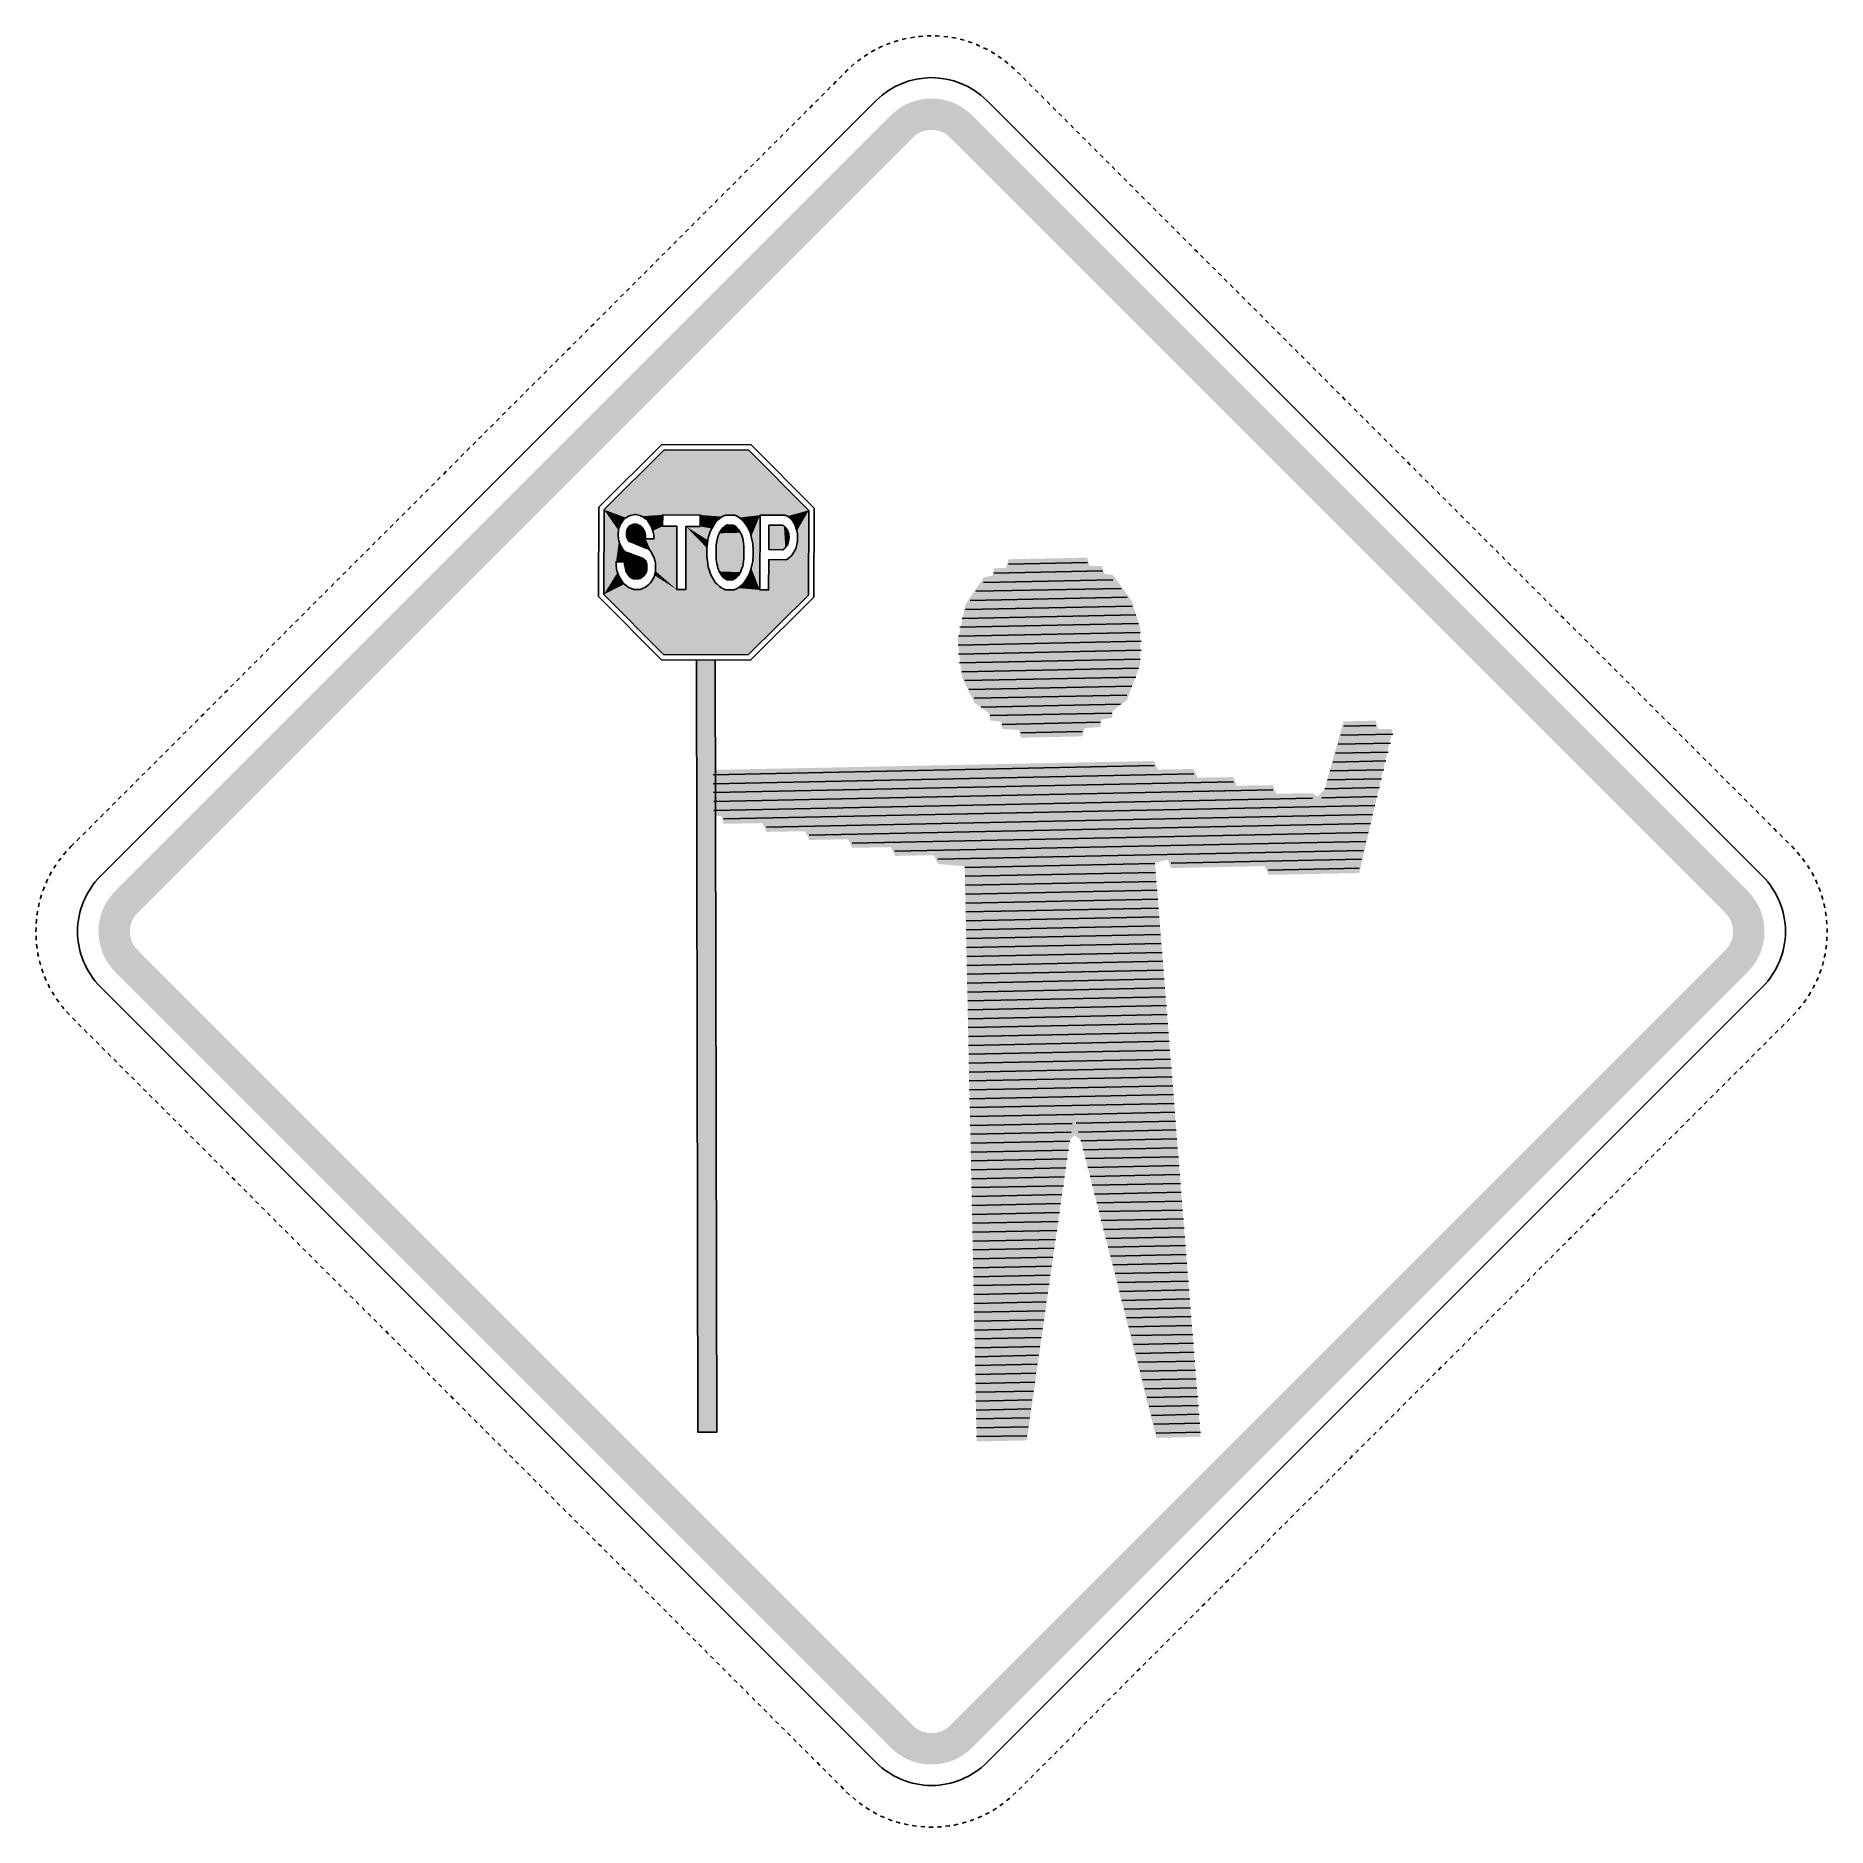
# Model space of a CAD drawing. Header units: inches. Extents: x -0.5 to 0.5, y -0.5 to 0.5.
import ezdxf

# ---------------------------------------------------------------- set-up
doc = ezdxf.new("R2010")
doc.units = ezdxf.units.IN
doc.header["$MEASUREMENT"] = 0

msp = doc.modelspace()

# ---------------------------------------------------------------- hatches: boundary and pattern name
for points in [[(0.0227, 0.4556), (0.0203, 0.4577), (0.0178, 0.4596), (0.0151, 0.4612), (0.0123, 0.4626), (0.0093, 0.4636), (0.0063, 0.4644), (0.0031, 0.4649), (0, 0.465), (-0.0031, 0.4649), (-0.0063, 0.4644), (-0.0093, 0.4636), (-0.0123, 0.4626), (-0.0151, 0.4612), (-0.0178, 0.4596), (-0.0203, 0.4577), (-0.0227, 0.4556), (-0.0103, 0.4432), (-0.0092, 0.4442), (-0.0081, 0.4451), (-0.0069, 0.4458), (-0.0056, 0.4464), (-0.0042, 0.4469), (-0.0028, 0.4472), (-0.0014, 0.4474), (0, 0.4475), (0.0014, 0.4474), (0.0028, 0.4472), (0.0042, 0.4469), (0.0056, 0.4464), (0.0069, 0.4458), (0.0081, 0.4451), (0.0092, 0.4442), (0.0103, 0.4432), (0.0227, 0.4556)], [(-0.4432, 0.0103), (-0.0103, 0.4432), (-0.0227, 0.4556), (-0.4556, 0.0227), (-0.4432, 0.0103)], [(0.0103, 0.4432), (0.4432, 0.0103), (0.4556, 0.0227), (0.0227, 0.4556), (0.0103, 0.4432)], [(-0.1492, 0.2689), (-0.1019, 0.2687), (-0.0685, 0.2351), (-0.1828, 0.2355), (-0.1492, 0.2689)], [(-0.1761, 0.2064), (-0.1829, 0.1882), (-0.1828, 0.2355), (-0.1761, 0.2064)], [(-0.1761, 0.2064), (-0.1828, 0.2355), (-0.175, 0.2212), (-0.1761, 0.2064)], [(-0.1828, 0.2355), (-0.175, 0.2212), (-0.175, 0.2216), (-0.1828, 0.2355)], [(-0.175, 0.2216), (-0.1828, 0.2355), (-0.1748, 0.224), (-0.1748, 0.224), (-0.175, 0.2216)], [(-0.1828, 0.2355), (-0.1745, 0.2252), (-0.1748, 0.224), (-0.1748, 0.224), (-0.1828, 0.2355)], [(-0.1828, 0.2355), (-0.1742, 0.2261), (-0.1745, 0.2252), (-0.1828, 0.2355)], [(-0.1828, 0.2355), (-0.1737, 0.2273), (-0.1742, 0.2261), (-0.1742, 0.2261), (-0.1828, 0.2355)], [(-0.1828, 0.2355), (-0.1721, 0.2297), (-0.1737, 0.2273), (-0.1737, 0.2273), (-0.1828, 0.2355)], [(-0.1721, 0.2298), (-0.1721, 0.2297), (-0.1721, 0.2297), (-0.1828, 0.2355), (-0.1713, 0.2306), (-0.1721, 0.2298)], [(-0.1828, 0.2355), (-0.1713, 0.2306), (-0.1707, 0.231), (-0.1828, 0.2355)], [(-0.1828, 0.2355), (-0.1707, 0.231), (-0.1691, 0.2319), (-0.1828, 0.2355)], [(-0.1691, 0.2319), (-0.1828, 0.2355), (-0.168, 0.2323), (-0.1686, 0.2321), (-0.1691, 0.2319)], [(-0.1828, 0.2355), (-0.1657, 0.2327), (-0.168, 0.2323), (-0.168, 0.2323), (-0.1828, 0.2355)], [(-0.1828, 0.2355), (-0.165, 0.2327), (-0.1657, 0.2327), (-0.1657, 0.2327), (-0.1828, 0.2355)], [(-0.165, 0.2327), (-0.165, 0.2327), (-0.1828, 0.2355), (-0.0685, 0.2351), (-0.165, 0.2327)], [(-0.165, 0.2327), (-0.165, 0.2327), (-0.165, 0.2327), (-0.0685, 0.2351), (-0.15, 0.2326), (-0.165, 0.2327)], [(-0.1621, 0.2318), (-0.1621, 0.2318), (-0.1629, 0.2323), (-0.165, 0.2327), (-0.15, 0.2326), (-0.1621, 0.2318)], [(-0.1598, 0.2306), (-0.1605, 0.231), (-0.161, 0.2314), (-0.1621, 0.2318), (-0.15, 0.2326), (-0.1598, 0.2306)], [(-0.1584, 0.2293), (-0.1584, 0.2293), (-0.1592, 0.2302), (-0.1598, 0.2306), (-0.1598, 0.2306), (-0.15, 0.2326), (-0.1584, 0.2293)], [(-0.1566, 0.2265), (-0.1584, 0.2293), (-0.15, 0.2326), (-0.1566, 0.2265)], [(-0.1561, 0.2253), (-0.1563, 0.2259), (-0.1566, 0.2265), (-0.1566, 0.2265), (-0.15, 0.2326), (-0.1561, 0.2253)], [(-0.1501, 0.2262), (-0.1555, 0.2237), (-0.1561, 0.2253), (-0.15, 0.2326), (-0.1501, 0.2262)], [(-0.15, 0.2326), (-0.0685, 0.2351), (-0.1291, 0.2325), (-0.1291, 0.2325), (-0.1364, 0.2326), (-0.15, 0.2326)], [(-0.1291, 0.2325), (-0.0685, 0.2351), (-0.1148, 0.2325), (-0.1291, 0.2325)], [(-0.1291, 0.2325), (-0.1148, 0.2325), (-0.116, 0.232), (-0.1169, 0.2316), (-0.1169, 0.2316), (-0.1291, 0.2325)], [(-0.1291, 0.2325), (-0.1169, 0.2316), (-0.1195, 0.2296), (-0.1195, 0.2296), (-0.1291, 0.2325)], [(-0.1291, 0.2325), (-0.1195, 0.2296), (-0.1204, 0.2287), (-0.1291, 0.2325)], [(-0.1291, 0.2325), (-0.1204, 0.2287), (-0.1204, 0.2287), (-0.1227, 0.225), (-0.1227, 0.225), (-0.1291, 0.2325)], [(-0.1291, 0.2325), (-0.1227, 0.225), (-0.1227, 0.225), (-0.1291, 0.2261), (-0.1291, 0.2325)], [(-0.1148, 0.2325), (-0.0685, 0.2351), (-0.11, 0.2325), (-0.1148, 0.2325)], [(-0.11, 0.2325), (-0.0685, 0.2351), (-0.0957, 0.2324), (-0.0957, 0.2324), (-0.0957, 0.2324), (-0.11, 0.2325)], [(-0.11, 0.2325), (-0.0957, 0.2324), (-0.1074, 0.2311), (-0.1088, 0.232), (-0.11, 0.2325), (-0.11, 0.2325)], [(-0.1074, 0.2311), (-0.0957, 0.2324), (-0.1053, 0.2295), (-0.1074, 0.2311)], [(-0.1053, 0.2295), (-0.0957, 0.2324), (-0.1042, 0.2282), (-0.1042, 0.2282), (-0.1043, 0.2283), (-0.1053, 0.2295)], [(-0.0957, 0.2324), (-0.1024, 0.2253), (-0.1042, 0.2282), (-0.0957, 0.2324)], [(-0.0957, 0.2324), (-0.1013, 0.2229), (-0.1013, 0.2229), (-0.1024, 0.2253), (-0.1024, 0.2253), (-0.0957, 0.2324)], [(-0.1013, 0.2229), (-0.1013, 0.2229), (-0.0957, 0.2324), (-0.0957, 0.2324), (-0.1006, 0.2205), (-0.1013, 0.2229)], [(-0.1006, 0.2205), (-0.0957, 0.2324), (-0.1001, 0.218), (-0.1006, 0.2205)], [(-0.1001, 0.218), (-0.0957, 0.2324), (-0.0998, 0.2164), (-0.1001, 0.218)], [(-0.0998, 0.2164), (-0.0957, 0.2324), (-0.0996, 0.2128), (-0.0998, 0.2164)], [(-0.0996, 0.2128), (-0.0957, 0.2324), (-0.0996, 0.21), (-0.0996, 0.2128)], [(-0.0996, 0.21), (-0.0957, 0.2324), (-0.0958, 0.1907), (-0.0996, 0.21)], [(-0.0685, 0.2351), (-0.0816, 0.2324), (-0.0957, 0.2324), (-0.0685, 0.2351)], [(-0.0685, 0.2351), (-0.0803, 0.2319), (-0.0816, 0.2324), (-0.0816, 0.2324), (-0.0685, 0.2351)], [(-0.0685, 0.2351), (-0.0787, 0.2306), (-0.0787, 0.2306), (-0.0803, 0.2319), (-0.0803, 0.2319), (-0.0685, 0.2351)], [(-0.0685, 0.2351), (-0.0778, 0.2297), (-0.0787, 0.2306), (-0.0685, 0.2351)], [(-0.0771, 0.2285), (-0.0778, 0.2297), (-0.0778, 0.2297), (-0.0685, 0.2351), (-0.0764, 0.2275), (-0.0771, 0.2285)], [(-0.0685, 0.2351), (-0.0764, 0.2275), (-0.0759, 0.2262), (-0.0685, 0.2351)], [(-0.0759, 0.2262), (-0.0685, 0.2351), (-0.0751, 0.2237), (-0.0759, 0.2262)], [(-0.0685, 0.2351), (-0.0748, 0.222), (-0.0751, 0.2237), (-0.0685, 0.2351)], [(-0.0748, 0.2179), (-0.0748, 0.2179), (-0.0748, 0.222), (-0.0748, 0.222), (-0.0685, 0.2351), (-0.0687, 0.1878), (-0.0748, 0.2179)], [(-0.1761, 0.2064), (-0.175, 0.2212), (-0.175, 0.2212), (-0.175, 0.2212), (-0.1748, 0.2192), (-0.1761, 0.2064)], [(-0.17, 0.224), (-0.1596, 0.2192), (-0.1596, 0.2192), (-0.1702, 0.223), (-0.17, 0.224)], [(-0.1702, 0.223), (-0.1596, 0.2192), (-0.1596, 0.2192), (-0.1702, 0.2209), (-0.1702, 0.2209), (-0.1702, 0.223)], [(-0.1596, 0.2192), (-0.1596, 0.2192), (-0.17, 0.2199), (-0.17, 0.2199), (-0.1702, 0.2209), (-0.1596, 0.2192)], [(-0.1696, 0.225), (-0.1596, 0.2192), (-0.1596, 0.2192), (-0.17, 0.224), (-0.1696, 0.225)], [(-0.169, 0.226), (-0.1596, 0.2192), (-0.1596, 0.2192), (-0.1696, 0.225), (-0.169, 0.226)], [(-0.1675, 0.2269), (-0.1596, 0.2192), (-0.1596, 0.2192), (-0.169, 0.226), (-0.1675, 0.2269)], [(-0.1663, 0.2273), (-0.1596, 0.2192), (-0.1596, 0.2192), (-0.1675, 0.2269), (-0.1663, 0.2273)], [(-0.1647, 0.2273), (-0.1596, 0.2192), (-0.1596, 0.2192), (-0.1663, 0.2273), (-0.1647, 0.2273)], [(-0.1635, 0.2269), (-0.1596, 0.2192), (-0.1596, 0.2192), (-0.1647, 0.2273), (-0.1635, 0.2269)], [(-0.1616, 0.2256), (-0.1596, 0.2192), (-0.1596, 0.2192), (-0.1635, 0.2269), (-0.1616, 0.2256)], [(-0.1602, 0.2235), (-0.1596, 0.2192), (-0.1596, 0.2192), (-0.1616, 0.2256), (-0.1602, 0.2235)], [(-0.1596, 0.2214), (-0.1596, 0.2192), (-0.1602, 0.2235), (-0.1596, 0.2214)], [(-0.1421, 0.2262), (-0.1555, 0.2237), (-0.1501, 0.2262), (-0.1501, 0.2262), (-0.1461, 0.2262), (-0.1421, 0.2262)], [(-0.155, 0.2212), (-0.155, 0.2212), (-0.155, 0.2212), (-0.1555, 0.2237), (-0.1421, 0.2262), (-0.155, 0.2212)], [(-0.155, 0.2192), (-0.155, 0.2198), (-0.155, 0.2212), (-0.1421, 0.2262), (-0.155, 0.2192)], [(-0.1422, 0.1909), (-0.155, 0.2192), (-0.1421, 0.2262), (-0.1422, 0.1909)], [(-0.1371, 0.2261), (-0.1254, 0.2093), (-0.1254, 0.2093), (-0.1254, 0.2093), (-0.1372, 0.1909), (-0.1371, 0.2261)], [(-0.1371, 0.2261), (-0.1291, 0.2261), (-0.1227, 0.225), (-0.1233, 0.2237), (-0.1371, 0.2261)], [(-0.1371, 0.2261), (-0.1233, 0.2237), (-0.1246, 0.2197), (-0.1246, 0.2197), (-0.1371, 0.2261)], [(-0.1371, 0.2261), (-0.1246, 0.2197), (-0.1249, 0.2185), (-0.1249, 0.2185), (-0.1371, 0.2261)], [(-0.1371, 0.2261), (-0.1249, 0.2185), (-0.1251, 0.2165), (-0.1251, 0.2165), (-0.1371, 0.2261)], [(-0.1371, 0.2261), (-0.1251, 0.2165), (-0.1251, 0.2165), (-0.1254, 0.2141), (-0.1371, 0.2261)], [(-0.1371, 0.2261), (-0.1254, 0.2141), (-0.1254, 0.2117), (-0.1254, 0.2093), (-0.1371, 0.2261)], [(-0.1108, 0.2269), (-0.1096, 0.2263), (-0.1092, 0.226), (-0.1078, 0.2245), (-0.1066, 0.2226), (-0.1061, 0.2216), (-0.1054, 0.2193), (-0.1049, 0.217), (-0.1047, 0.2147), (-0.1047, 0.2081), (-0.1052, 0.2051), (-0.1054, 0.204), (-0.1062, 0.2017), (-0.1067, 0.2006), (-0.1078, 0.1988), (-0.1093, 0.1973), (-0.1097, 0.197), (-0.1109, 0.1963), (-0.1141, 0.1963), (-0.1154, 0.197), (-0.1163, 0.1977), (-0.1169, 0.1984), (-0.1186, 0.201), (-0.1188, 0.2017), (-0.1193, 0.2029), (-0.1195, 0.2035), (-0.1195, 0.2043), (-0.1198, 0.2052), (-0.12, 0.2063), (-0.1203, 0.2078), (-0.1202, 0.2155), (-0.12, 0.217), (-0.1192, 0.2205), (-0.1188, 0.2216), (-0.1185, 0.2223), (-0.1168, 0.2249), (-0.1162, 0.2256), (-0.1153, 0.2263), (-0.114, 0.227)], [(-0.1049, 0.217), (-0.12, 0.217), (-0.1196, 0.2191), (-0.1192, 0.2205), (-0.1192, 0.2205), (-0.1054, 0.2193), (-0.1054, 0.2193), (-0.1052, 0.2185), (-0.1049, 0.217)], [(-0.1061, 0.2216), (-0.1192, 0.2205), (-0.1188, 0.2216), (-0.1185, 0.2223), (-0.1066, 0.2226), (-0.1061, 0.2216)], [(-0.1192, 0.2205), (-0.1192, 0.2205), (-0.1061, 0.2216), (-0.1054, 0.2193), (-0.1192, 0.2205)], [(-0.1066, 0.2226), (-0.1185, 0.2223), (-0.1168, 0.2249), (-0.1078, 0.2245), (-0.1066, 0.2226)], [(-0.1168, 0.2249), (-0.1162, 0.2256), (-0.1078, 0.2245), (-0.1168, 0.2249)], [(-0.1092, 0.226), (-0.1092, 0.226), (-0.1162, 0.2256), (-0.114, 0.227), (-0.114, 0.227), (-0.1108, 0.2269), (-0.1092, 0.226)], [(-0.1162, 0.2256), (-0.1092, 0.226), (-0.1092, 0.226), (-0.1078, 0.2245), (-0.1162, 0.2256)], [(-0.083, 0.2131), (-0.0908, 0.2132), (-0.0908, 0.2268), (-0.0834, 0.2268), (-0.083, 0.2131)], [(-0.0908, 0.2132), (-0.0908, 0.2268), (-0.0834, 0.2268), (-0.0824, 0.2264), (-0.0816, 0.2258), (-0.0802, 0.2236), (-0.08, 0.2229), (-0.0797, 0.2218), (-0.0795, 0.2199), (-0.0798, 0.2177), (-0.0802, 0.2163), (-0.0816, 0.2141), (-0.0825, 0.2134), (-0.083, 0.2131)], [(-0.0834, 0.2268), (-0.0825, 0.2134), (-0.0825, 0.2134), (-0.083, 0.2131), (-0.083, 0.2131), (-0.0834, 0.2268)], [(-0.0817, 0.2141), (-0.0825, 0.2134), (-0.0834, 0.2268), (-0.0816, 0.2141), (-0.0817, 0.2141)], [(-0.0816, 0.2141), (-0.0834, 0.2268), (-0.0831, 0.2267), (-0.0824, 0.2264), (-0.0824, 0.2264), (-0.0816, 0.2141)], [(-0.0802, 0.2163), (-0.0809, 0.2152), (-0.0816, 0.2141), (-0.0824, 0.2264), (-0.0824, 0.2264), (-0.0816, 0.2258), (-0.0802, 0.2163)], [(-0.0798, 0.2177), (-0.0802, 0.2163), (-0.0802, 0.2163), (-0.0816, 0.2258), (-0.0802, 0.2236), (-0.0798, 0.2177)], [(-0.0795, 0.2199), (-0.0798, 0.2177), (-0.0798, 0.2177), (-0.0802, 0.2236), (-0.0797, 0.2218), (-0.0795, 0.2199)], [(-0.1761, 0.2064), (-0.1748, 0.2192), (-0.1748, 0.2192), (-0.1745, 0.218), (-0.1761, 0.2064)], [(-0.1761, 0.2064), (-0.1745, 0.218), (-0.174, 0.2164), (-0.1761, 0.2064)], [(-0.1761, 0.2064), (-0.174, 0.2164), (-0.1735, 0.2151), (-0.1761, 0.2064)], [(-0.1761, 0.2064), (-0.1735, 0.2151), (-0.1727, 0.2139), (-0.1724, 0.2135), (-0.1761, 0.2064)], [(-0.1761, 0.2064), (-0.1724, 0.2135), (-0.1724, 0.2135), (-0.1716, 0.2126), (-0.1716, 0.2126), (-0.1761, 0.2064)], [(-0.1761, 0.2064), (-0.1716, 0.2126), (-0.1704, 0.2116), (-0.1761, 0.2064)], [(-0.1761, 0.2064), (-0.1704, 0.2116), (-0.1698, 0.2116), (-0.1761, 0.2064)], [(-0.1698, 0.2116), (-0.1713, 0.2064), (-0.1713, 0.2064), (-0.1761, 0.2064), (-0.1698, 0.2116)], [(-0.1713, 0.2064), (-0.1698, 0.2116), (-0.1609, 0.2082), (-0.1713, 0.2064)], [(-0.1596, 0.2192), (-0.1596, 0.2192), (-0.1596, 0.2192), (-0.1596, 0.2192), (-0.1696, 0.2189), (-0.1696, 0.2189), (-0.17, 0.2199), (-0.1596, 0.2192)], [(-0.1693, 0.2185), (-0.1696, 0.2189), (-0.1596, 0.2192), (-0.1692, 0.2183), (-0.1693, 0.2185)], [(-0.1692, 0.2183), (-0.1596, 0.2192), (-0.1688, 0.2178), (-0.1688, 0.2178), (-0.1691, 0.2182), (-0.1692, 0.2183)], [(-0.1596, 0.2192), (-0.1684, 0.2178), (-0.1684, 0.2178), (-0.1688, 0.2178), (-0.1596, 0.2192)], [(-0.1596, 0.2192), (-0.1594, 0.214), (-0.1684, 0.2178), (-0.1596, 0.2192)], [(-0.1596, 0.2192), (-0.1575, 0.2192), (-0.155, 0.2192), (-0.155, 0.2192), (-0.1422, 0.1909), (-0.1596, 0.2192)], [(-0.1596, 0.2192), (-0.1596, 0.2192), (-0.1596, 0.2192), (-0.1596, 0.2192)], [(-0.1596, 0.2192), (-0.1596, 0.2192), (-0.1596, 0.2192), (-0.1596, 0.2192)], [(-0.1596, 0.2192), (-0.1596, 0.2192), (-0.1596, 0.2192), (-0.1596, 0.2192)], [(-0.1596, 0.2192), (-0.1596, 0.2192), (-0.1596, 0.2192), (-0.1596, 0.2192)], [(-0.1596, 0.2192), (-0.1596, 0.2192), (-0.1596, 0.2192), (-0.1596, 0.2192)], [(-0.1596, 0.2192), (-0.1596, 0.2192), (-0.1596, 0.2192), (-0.1596, 0.2192)], [(-0.1596, 0.2192), (-0.1596, 0.2192), (-0.1596, 0.2192), (-0.1596, 0.2192)], [(-0.1596, 0.2192), (-0.1596, 0.2192), (-0.1596, 0.2192), (-0.1596, 0.2192)], [(-0.1596, 0.2192), (-0.1596, 0.2192), (-0.1596, 0.2192), (-0.1596, 0.2192)], [(-0.1596, 0.2192), (-0.1596, 0.2192), (-0.1596, 0.2192), (-0.1596, 0.2192)], [(-0.1596, 0.2192), (-0.1596, 0.2192), (-0.1596, 0.2192), (-0.1596, 0.2192)], [(-0.1596, 0.2192), (-0.1596, 0.2192), (-0.1596, 0.2192), (-0.1596, 0.2192)], [(-0.1596, 0.2192), (-0.1588, 0.214), (-0.1594, 0.214), (-0.1594, 0.214), (-0.1596, 0.2192)], [(-0.1596, 0.2192), (-0.1575, 0.213), (-0.1588, 0.214), (-0.1588, 0.214), (-0.1596, 0.2192)], [(-0.1596, 0.2192), (-0.1567, 0.2121), (-0.1575, 0.213), (-0.1575, 0.213), (-0.1596, 0.2192)], [(-0.1596, 0.2192), (-0.1557, 0.2105), (-0.1567, 0.2121), (-0.1567, 0.2121), (-0.1596, 0.2192)], [(-0.1596, 0.2192), (-0.1557, 0.2105), (-0.1558, 0.2107), (-0.1596, 0.2192)], [(-0.1557, 0.2105), (-0.1557, 0.2105), (-0.1558, 0.2107), (-0.1596, 0.2192), (-0.1422, 0.1909), (-0.1557, 0.2105)], [(-0.1422, 0.1909), (-0.1546, 0.208), (-0.1546, 0.208), (-0.1557, 0.2105), (-0.1422, 0.1909)], [(-0.1203, 0.2078), (-0.1202, 0.2155), (-0.1047, 0.2147), (-0.1047, 0.2081), (-0.1047, 0.2081), (-0.1203, 0.2078)], [(-0.1047, 0.2147), (-0.1047, 0.2147), (-0.1202, 0.2155), (-0.1202, 0.2155), (-0.12, 0.217), (-0.12, 0.217), (-0.1049, 0.217), (-0.1047, 0.2147)], [(-0.0762, 0.2127), (-0.0687, 0.1878), (-0.0781, 0.2098), (-0.0781, 0.2098), (-0.0763, 0.2126), (-0.0762, 0.2127)], [(-0.0762, 0.2127), (-0.0756, 0.2141), (-0.0754, 0.2153), (-0.0754, 0.2153), (-0.0687, 0.1878), (-0.0762, 0.2127), (-0.0762, 0.2127)], [(-0.0754, 0.2153), (-0.0751, 0.2161), (-0.0748, 0.2179), (-0.0687, 0.1878), (-0.0754, 0.2153), (-0.0754, 0.2153)], [(-0.1761, 0.2044), (-0.1829, 0.1882), (-0.1761, 0.2064), (-0.1761, 0.2044), (-0.1761, 0.2044), (-0.1761, 0.2044)], [(-0.1829, 0.1882), (-0.1758, 0.2024), (-0.1761, 0.2044), (-0.1829, 0.1882)], [(-0.1829, 0.1882), (-0.1756, 0.2016), (-0.1758, 0.2024), (-0.1829, 0.1882)], [(-0.1754, 0.201), (-0.1753, 0.2004), (-0.1829, 0.1882), (-0.1756, 0.2016), (-0.1754, 0.201)], [(-0.1829, 0.1882), (-0.1753, 0.2004), (-0.1753, 0.2004), (-0.1748, 0.1992), (-0.1829, 0.1882)], [(-0.1713, 0.2064), (-0.1609, 0.2082), (-0.1608, 0.2082), (-0.1608, 0.2082), (-0.1713, 0.2064)], [(-0.1713, 0.2064), (-0.1608, 0.2082), (-0.1608, 0.2082), (-0.1599, 0.2073), (-0.1713, 0.2064)], [(-0.1599, 0.2073), (-0.1713, 0.2064), (-0.1713, 0.2049), (-0.1595, 0.2067), (-0.1599, 0.2073)], [(-0.171, 0.2034), (-0.171, 0.2034), (-0.171, 0.2034), (-0.1713, 0.2049), (-0.1595, 0.2067), (-0.1591, 0.2056), (-0.171, 0.2034)], [(-0.1708, 0.2023), (-0.171, 0.2034), (-0.1591, 0.2056), (-0.1589, 0.205), (-0.1708, 0.2023)], [(-0.1706, 0.2016), (-0.1706, 0.2016), (-0.1708, 0.2023), (-0.1708, 0.2023), (-0.1589, 0.205), (-0.1589, 0.205), (-0.1589, 0.2015), (-0.1706, 0.2016)], [(-0.1702, 0.2006), (-0.1706, 0.2016), (-0.1589, 0.2015), (-0.1591, 0.2008), (-0.1702, 0.2006)], [(-0.1702, 0.2006), (-0.1591, 0.2008), (-0.1592, 0.2006), (-0.1596, 0.1998), (-0.1596, 0.1998), (-0.1702, 0.2006)], [(-0.1688, 0.1984), (-0.1702, 0.2006), (-0.1596, 0.1998), (-0.1596, 0.1998), (-0.16, 0.1992), (-0.1688, 0.1984)], [(-0.1541, 0.2056), (-0.1541, 0.2056), (-0.1546, 0.208), (-0.1422, 0.1909), (-0.1541, 0.2056), (-0.1541, 0.2056)], [(-0.1541, 0.2012), (-0.1422, 0.1909), (-0.1546, 0.1988), (-0.1541, 0.2012)], [(-0.1541, 0.2056), (-0.1422, 0.1909), (-0.1541, 0.2012), (-0.1541, 0.2056)], [(-0.1372, 0.1909), (-0.1254, 0.2093), (-0.1251, 0.2069), (-0.1251, 0.2069), (-0.1372, 0.1909)], [(-0.1372, 0.1909), (-0.1251, 0.2069), (-0.1249, 0.2053), (-0.1249, 0.2049), (-0.1246, 0.2036), (-0.1246, 0.2036), (-0.1372, 0.1909)], [(-0.1372, 0.1909), (-0.1246, 0.2036), (-0.1234, 0.1996), (-0.1372, 0.1909)], [(-0.1195, 0.2043), (-0.1203, 0.2078), (-0.1047, 0.2081), (-0.1052, 0.2051), (-0.1195, 0.2043)], [(-0.1054, 0.204), (-0.1195, 0.2035), (-0.1195, 0.2035), (-0.1195, 0.2043), (-0.1052, 0.2051), (-0.1054, 0.204)], [(-0.1188, 0.2017), (-0.1188, 0.2017), (-0.1188, 0.2017), (-0.1195, 0.2035), (-0.1195, 0.2035), (-0.1054, 0.204), (-0.1062, 0.2017), (-0.1062, 0.2017), (-0.1188, 0.2017)], [(-0.1186, 0.201), (-0.1186, 0.201), (-0.1188, 0.2017), (-0.1062, 0.2017), (-0.1067, 0.2006), (-0.1067, 0.2006), (-0.1186, 0.201)], [(-0.1169, 0.1984), (-0.1169, 0.1984), (-0.1186, 0.201), (-0.1067, 0.2006), (-0.1078, 0.1988), (-0.1078, 0.1988), (-0.1169, 0.1984)], [(-0.0958, 0.1907), (-0.1014, 0.2003), (-0.1025, 0.1979), (-0.0958, 0.1907)], [(-0.0958, 0.1907), (-0.1006, 0.2028), (-0.1014, 0.2003), (-0.0958, 0.1907)], [(-0.1001, 0.2052), (-0.0958, 0.1907), (-0.1006, 0.2028), (-0.1001, 0.2052)], [(-0.0998, 0.2068), (-0.0958, 0.1907), (-0.1001, 0.2052), (-0.0998, 0.2068)], [(-0.0996, 0.21), (-0.0958, 0.1907), (-0.0998, 0.2068), (-0.0996, 0.21)], [(-0.0909, 0.1907), (-0.0909, 0.1907), (-0.0908, 0.2075), (-0.0908, 0.2076), (-0.0687, 0.1878), (-0.0909, 0.1907), (-0.0909, 0.1907)], [(-0.0814, 0.2075), (-0.0687, 0.1878), (-0.0908, 0.2076), (-0.0814, 0.2075)], [(-0.0802, 0.208), (-0.0687, 0.1878), (-0.0814, 0.2075), (-0.0802, 0.208)], [(-0.079, 0.2089), (-0.0687, 0.1878), (-0.0802, 0.208), (-0.079, 0.2089)], [(-0.0789, 0.209), (-0.0781, 0.2098), (-0.0687, 0.1878), (-0.079, 0.2089), (-0.0789, 0.209)], [(0.0147, 0.1625), (0.019, 0.1825), (0.0291, 0.1976), (0.0342, 0.1987), (0.0348, 0.2027), (0.0416, 0.2031), (0.043, 0.2078), (0.0869, 0.2087), (0.0882, 0.2042), (0.0953, 0.2039), (0.0964, 0.1996), (0.1012, 0.1991), (0.1119, 0.1844), (0.1165, 0.1696), (0.1166, 0.1493), (0.1092, 0.1293), (0.1013, 0.1232), (0.1007, 0.1192), (0.0949, 0.1183), (0.0942, 0.1141), (0.0855, 0.1136), (0.0841, 0.1089), (0.0499, 0.1082), (0.0488, 0.1125), (0.0395, 0.113), (0.0387, 0.1171), (0.0328, 0.1178), (0.0322, 0.1218), (0.024, 0.1276), (0.0169, 0.1423), (0.0147, 0.1625)], [(-0.1745, 0.1984), (-0.1829, 0.1882), (-0.1748, 0.1992), (-0.1745, 0.1984)], [(-0.1829, 0.1882), (-0.1723, 0.1948), (-0.1745, 0.1984), (-0.1829, 0.1882)], [(-0.1829, 0.1882), (-0.1714, 0.1939), (-0.1723, 0.1948), (-0.1829, 0.1882)], [(-0.1694, 0.1923), (-0.1829, 0.1882), (-0.1714, 0.1939), (-0.1694, 0.1923)], [(-0.1685, 0.1919), (-0.1829, 0.1882), (-0.1694, 0.1923), (-0.1685, 0.1919)], [(-0.1675, 0.1914), (-0.1829, 0.1882), (-0.1685, 0.1919), (-0.1675, 0.1914)], [(-0.1829, 0.1882), (-0.1675, 0.1914), (-0.1661, 0.191), (-0.1661, 0.191), (-0.1829, 0.1882)], [(-0.1422, 0.1909), (-0.1829, 0.1882), (-0.1627, 0.191), (-0.1422, 0.1909)], [(-0.1829, 0.1882), (-0.1661, 0.191), (-0.1627, 0.191), (-0.1829, 0.1882)], [(-0.1829, 0.1882), (-0.1101, 0.1908), (-0.1372, 0.1909), (-0.1829, 0.1882)], [(-0.1372, 0.1909), (-0.1829, 0.1882), (-0.1422, 0.1909), (-0.1372, 0.1909)], [(-0.0687, 0.1878), (-0.0958, 0.1907), (-0.1101, 0.1908), (-0.1829, 0.1882), (-0.0687, 0.1878)], [(-0.1681, 0.1978), (-0.1688, 0.1984), (-0.1688, 0.1984), (-0.16, 0.1992), (-0.1606, 0.1985), (-0.1681, 0.1978)], [(-0.1677, 0.1975), (-0.1678, 0.1975), (-0.1681, 0.1978), (-0.1681, 0.1978), (-0.1606, 0.1985), (-0.1619, 0.1975), (-0.162, 0.1974), (-0.162, 0.1974), (-0.1677, 0.1975)], [(-0.1671, 0.1971), (-0.1671, 0.1971), (-0.1677, 0.1974), (-0.1677, 0.1975), (-0.162, 0.1974), (-0.1626, 0.1971), (-0.1671, 0.1971)], [(-0.1663, 0.1968), (-0.1671, 0.1971), (-0.1626, 0.1971), (-0.1626, 0.1971), (-0.1634, 0.1968), (-0.1663, 0.1968)], [(-0.1613, 0.1914), (-0.1422, 0.1909), (-0.1627, 0.191), (-0.1613, 0.1914)], [(-0.1597, 0.1923), (-0.1422, 0.1909), (-0.1613, 0.1914), (-0.1597, 0.1923)], [(-0.1576, 0.1939), (-0.1422, 0.1909), (-0.1597, 0.1923), (-0.1576, 0.1939)], [(-0.1568, 0.1947), (-0.1422, 0.1909), (-0.1576, 0.1939), (-0.1568, 0.1947)], [(-0.1555, 0.1967), (-0.1422, 0.1909), (-0.1568, 0.1947), (-0.1555, 0.1967)], [(-0.1549, 0.198), (-0.1422, 0.1909), (-0.1555, 0.1967), (-0.1549, 0.198)], [(-0.1546, 0.1988), (-0.1422, 0.1909), (-0.1549, 0.198), (-0.1546, 0.1988)], [(-0.1372, 0.1909), (-0.1234, 0.1996), (-0.1228, 0.1983), (-0.1372, 0.1909)], [(-0.1372, 0.1909), (-0.1228, 0.1983), (-0.1205, 0.1947), (-0.1372, 0.1909)], [(-0.1372, 0.1909), (-0.1205, 0.1947), (-0.1196, 0.1938), (-0.1191, 0.1934), (-0.1191, 0.1934), (-0.1372, 0.1909)], [(-0.1191, 0.1934), (-0.1372, 0.1909), (-0.1372, 0.1909), (-0.1183, 0.1926), (-0.1191, 0.1934)], [(-0.1372, 0.1909), (-0.1183, 0.1926), (-0.117, 0.1917), (-0.117, 0.1917), (-0.1372, 0.1909)], [(-0.1372, 0.1909), (-0.117, 0.1917), (-0.117, 0.1917), (-0.1162, 0.1913), (-0.115, 0.1908), (-0.115, 0.1908), (-0.1372, 0.1909)], [(-0.1163, 0.1977), (-0.1163, 0.1977), (-0.1169, 0.1984), (-0.1078, 0.1988), (-0.1093, 0.1973), (-0.1093, 0.1973), (-0.1163, 0.1977)], [(-0.1109, 0.1963), (-0.1109, 0.1963), (-0.1109, 0.1963), (-0.1154, 0.197), (-0.1162, 0.1977), (-0.1163, 0.1977), (-0.1093, 0.1973), (-0.1093, 0.1973), (-0.1109, 0.1963)], [(-0.1154, 0.197), (-0.1109, 0.1963), (-0.1141, 0.1963), (-0.1148, 0.1967), (-0.1154, 0.197)], [(-0.11, 0.1908), (-0.1089, 0.1913), (-0.0958, 0.1907), (-0.1101, 0.1908), (-0.11, 0.1908)], [(-0.1081, 0.1917), (-0.0958, 0.1907), (-0.1089, 0.1913), (-0.1089, 0.1913), (-0.1082, 0.1916), (-0.1081, 0.1917)], [(-0.0958, 0.1907), (-0.1054, 0.1938), (-0.1081, 0.1917), (-0.0958, 0.1907)], [(-0.1047, 0.1946), (-0.1043, 0.195), (-0.1043, 0.195), (-0.0958, 0.1907), (-0.1054, 0.1938), (-0.1047, 0.1946)], [(-0.1025, 0.1979), (-0.0958, 0.1907), (-0.1043, 0.195), (-0.1037, 0.196), (-0.1025, 0.1979)], [(-0.0687, 0.1878), (-0.0909, 0.1907), (-0.0958, 0.1907), (-0.0687, 0.1878)], [(-0.1829, 0.1882), (-0.0687, 0.1878), (-0.1023, 0.1545), (-0.1496, 0.1546), (-0.1829, 0.1882)], [(-0.1312, 0.1515), (-0.1207, 0.1516), (-0.1199, -0.2794), (-0.1305, -0.2794), (-0.1312, 0.1515)], [(-0.122, 0.0902), (0.1242, 0.0952), (0.1265, 0.0904), (0.1463, 0.0907), (0.1486, 0.0859), (0.1684, 0.0862), (0.1704, 0.0814), (0.1905, 0.0817), (0.1925, 0.0769), (0.2126, 0.0772), (0.2154, 0.0752), (0.2193, 0.079), (0.23, 0.1173), (0.2479, 0.1177), (0.2494, 0.1131), (0.2574, 0.1129), (0.2388, 0.0326), (0.1883, 0.0316), (0.1858, 0.0365), (0.1338, 0.0354), (0.1318, 0.0402), (0.1248, 0.0383), (0.1502, -0.2821), (0.1255, -0.2827), (0.0833, -0.1163), (0.0799, -0.1137), (0.0772, -0.1161), (0.0533, -0.2841), (0.0253, -0.2847), (0.0185, 0.0364), (0.0036, 0.0377), (0.0013, 0.0426), (-0.0203, 0.0422), (-0.0226, 0.0471), (-0.0443, 0.0467), (-0.0465, 0.0515), (-0.0682, 0.0511), (-0.0705, 0.056), (-0.0922, 0.0556), (-0.0944, 0.0605), (-0.1161, 0.0601), (-0.117, 0.0642), (-0.1215, 0.0649), (-0.122, 0.0902)], [(-0.4556, 0.0227), (-0.4577, 0.0203), (-0.4596, 0.0178), (-0.4612, 0.0151), (-0.4626, 0.0123), (-0.4636, 0.0093), (-0.4644, 0.0063), (-0.4649, 0.0031), (-0.465, 0), (-0.4649, -0.0031), (-0.4644, -0.0063), (-0.4636, -0.0093), (-0.4626, -0.0123), (-0.4612, -0.0151), (-0.4596, -0.0178), (-0.4577, -0.0203), (-0.4556, -0.0227), (-0.4432, -0.0103), (-0.4442, -0.0092), (-0.4451, -0.0081), (-0.4458, -0.0069), (-0.4464, -0.0056), (-0.4469, -0.0042), (-0.4472, -0.0028), (-0.4474, -0.0014), (-0.4475, 0), (-0.4474, 0.0014), (-0.4472, 0.0028), (-0.4469, 0.0042), (-0.4464, 0.0056), (-0.4458, 0.0069), (-0.4451, 0.0081), (-0.4442, 0.0092), (-0.4432, 0.0103), (-0.4556, 0.0227)], [(0.4556, -0.0227), (0.4577, -0.0203), (0.4596, -0.0178), (0.4612, -0.0151), (0.4626, -0.0123), (0.4636, -0.0093), (0.4644, -0.0063), (0.4649, -0.0031), (0.465, 0), (0.4649, 0.0031), (0.4644, 0.0063), (0.4636, 0.0093), (0.4626, 0.0123), (0.4612, 0.0151), (0.4596, 0.0178), (0.4577, 0.0203), (0.4556, 0.0227), (0.4432, 0.0103), (0.4442, 0.0092), (0.4451, 0.0081), (0.4458, 0.0069), (0.4464, 0.0056), (0.4469, 0.0042), (0.4472, 0.0028), (0.4474, 0.0014), (0.4475, 0), (0.4474, -0.0014), (0.4472, -0.0028), (0.4469, -0.0042), (0.4464, -0.0056), (0.4458, -0.0069), (0.4451, -0.0081), (0.4442, -0.0092), (0.4432, -0.0103), (0.4556, -0.0227)], [(-0.0103, -0.4432), (-0.4432, -0.0103), (-0.4556, -0.0227), (-0.0227, -0.4556), (-0.0103, -0.4432)], [(0.4432, -0.0103), (0.0103, -0.4432), (0.0227, -0.4556), (0.4556, -0.0227), (0.4432, -0.0103)], [(-0.0227, -0.4556), (-0.0205, -0.4576), (-0.0181, -0.4594), (-0.0156, -0.461), (-0.013, -0.4623), (-0.0102, -0.4634), (-0.0073, -0.4642), (-0.0044, -0.4647), (-0.0015, -0.465), (0.0015, -0.465), (0.0044, -0.4647), (0.0073, -0.4642), (0.0102, -0.4634), (0.013, -0.4623), (0.0156, -0.461), (0.0181, -0.4594), (0.0205, -0.4576), (0.0227, -0.4556), (0.0103, -0.4432), (0.0093, -0.4442), (0.0082, -0.445), (0.0071, -0.4457), (0.0059, -0.4463), (0.0046, -0.4468), (0.0033, -0.4471), (0.002, -0.4474), (0.0007, -0.4475), (-0.0007, -0.4475), (-0.002, -0.4474), (-0.0033, -0.4471), (-0.0046, -0.4468), (-0.0059, -0.4463), (-0.0071, -0.4457), (-0.0082, -0.445), (-0.0093, -0.4442), (-0.0103, -0.4432), (-0.0227, -0.4556)]]:
    msp.add_hatch(color=7).paths.add_polyline_path(points)

# ---------------------------------------------------------------- linework, layer by layer
at = {"color": 7}
for p, q in [((-0.0336, 0.491), (-0.0315, 0.4921)), ((-0.0295, 0.4932), (-0.0282, 0.4938)), ((-0.0282, 0.4938), (-0.0274, 0.4942)), ((-0.0252, 0.4951), (-0.023, 0.4959)), ((-0.0208, 0.4967), (-0.0191, 0.4972)), ((-0.0191, 0.4972), (-0.0186, 0.4974)), ((-0.0164, 0.498), (-0.016, 0.4981)), ((-0.016, 0.4981), (-0.0141, 0.4985)), ((-0.0118, 0.4989), (-0.0096, 0.4993)), ((-0.0096, 0.4993), (-0.0095, 0.4993)), ((-0.0072, 0.4996), (-0.0064, 0.4997)), ((-0.0064, 0.4997), (-0.0048, 0.4998)), ((-0.0025, 0.4999), (-0.0002, 0.5)), ((0.0021, 0.4999), (0.0032, 0.4999)), ((0.0032, 0.4999), (0.0045, 0.4998)), ((0.0068, 0.4996), (0.0091, 0.4994)), ((0.0114, 0.499), (0.0128, 0.4988)), ((0.0128, 0.4988), (0.0137, 0.4986)), ((0.016, 0.4981), (0.0182, 0.4975)), ((0.0205, 0.4968), (0.0222, 0.4962)), ((0.0222, 0.4962), (0.0227, 0.4961)), ((0.0249, 0.4952), (0.0252, 0.4951)), ((0.0252, 0.4951), (0.027, 0.4943)), ((0.0291, 0.4933), (0.0312, 0.4923)), ((0.0312, 0.4923), (0.0312, 0.4923)), ((0.0333, 0.4912), (0.0341, 0.4907)), ((0.0341, 0.4907), (0.0353, 0.49)), ((-0.0482, 0.4795), (-0.0474, 0.4804)), ((-0.0474, 0.4804), (-0.0466, 0.4812)), ((-0.0449, 0.4828), (-0.0431, 0.4843)), ((-0.0413, 0.4858), (-0.0396, 0.487)), ((-0.0396, 0.487), (-0.0394, 0.4872)), ((-0.0375, 0.4885), (-0.0369, 0.489)), ((-0.0369, 0.489), (-0.0356, 0.4898)), ((0.0372, 0.4887), (0.0391, 0.4874)), ((0.041, 0.486), (0.0423, 0.485)), ((0.0423, 0.485), (0.0428, 0.4845)), ((0.0446, 0.483), (0.0449, 0.4827)), ((0.0449, 0.4827), (0.0463, 0.4814)), ((-0.0581, 0.4696), (-0.0565, 0.4713)), ((-0.0548, 0.4729), (-0.0532, 0.4746)), ((-0.0515, 0.4762), (-0.0499, 0.4779)), ((0.048, 0.4798), (0.0496, 0.4782)), ((0.0513, 0.4765), (0.0529, 0.4749)), ((0.0546, 0.4732), (0.0562, 0.4716)), ((-0.068, 0.4597), (-0.0664, 0.4614)), ((-0.0647, 0.463), (-0.0631, 0.4647)), ((-0.0614, 0.4663), (-0.0598, 0.468)), ((0.0579, 0.4699), (0.0595, 0.4683)), ((0.0612, 0.4666), (0.0628, 0.465)), ((0.0645, 0.4633), (0.0661, 0.4617)), ((0.0678, 0.46), (0.0694, 0.4584)), ((-0.0779, 0.4498), (-0.0763, 0.4515)), ((-0.0746, 0.4531), (-0.073, 0.4548)), ((-0.0713, 0.4564), (-0.0697, 0.4581)), ((0.0711, 0.4567), (0.0727, 0.4551)), ((0.0744, 0.4534), (0.076, 0.4518)), ((0.0777, 0.4501), (0.0793, 0.4485)), ((-0.0878, 0.44), (-0.0862, 0.4416)), ((-0.0845, 0.4432), (-0.0829, 0.4449)), ((-0.0812, 0.4465), (-0.0796, 0.4482)), ((0.081, 0.4468), (0.0826, 0.4452)), ((0.0843, 0.4435), (0.0859, 0.4419)), ((0.0876, 0.4402), (0.0892, 0.4386)), ((-0.0977, 0.4301), (-0.0961, 0.4317)), ((-0.0944, 0.4334), (-0.0928, 0.435)), ((-0.0911, 0.4367), (-0.0895, 0.4383)), ((0.0909, 0.4369), (0.0925, 0.4353)), ((0.0942, 0.4336), (0.0958, 0.432)), ((0.0975, 0.4303), (0.0991, 0.4287)), ((-0.1076, 0.4202), (-0.106, 0.4218)), ((-0.1043, 0.4235), (-0.1027, 0.4251)), ((-0.101, 0.4268), (-0.0994, 0.4284)), ((0.1008, 0.427), (0.1024, 0.4254)), ((0.1041, 0.4237), (0.1057, 0.4221)), ((0.1073, 0.4204), (0.109, 0.4188)), ((-0.1175, 0.4103), (-0.1159, 0.4119)), ((-0.1142, 0.4136), (-0.1126, 0.4152)), ((-0.1109, 0.4169), (-0.1093, 0.4185)), ((0.1106, 0.4171), (0.1123, 0.4155)), ((0.1139, 0.4138), (0.1156, 0.4122)), ((0.1172, 0.4105), (0.1189, 0.4089)), ((-0.1274, 0.4004), (-0.1258, 0.402)), ((-0.1241, 0.4037), (-0.1225, 0.4053)), ((-0.1208, 0.407), (-0.1192, 0.4086)), ((0.1205, 0.4072), (0.1222, 0.4056)), ((0.1238, 0.4039), (0.1255, 0.4023)), ((0.1271, 0.4006), (0.1288, 0.399)), ((-0.1373, 0.3905), (-0.1357, 0.3921)), ((-0.134, 0.3938), (-0.1324, 0.3954)), ((-0.1307, 0.3971), (-0.1291, 0.3987)), ((0.1304, 0.3973), (0.1321, 0.3957)), ((0.1337, 0.394), (0.1354, 0.3924)), ((0.137, 0.3907), (0.1387, 0.3891)), ((-0.1472, 0.3806), (-0.1456, 0.3822)), ((-0.1439, 0.3839), (-0.1423, 0.3855)), ((-0.1406, 0.3872), (-0.139, 0.3888)), ((0.1403, 0.3874), (0.142, 0.3858)), ((0.1436, 0.3841), (0.1453, 0.3825)), ((0.1469, 0.3808), (0.1486, 0.3792)), ((-0.1571, 0.3707), (-0.1554, 0.3723)), ((-0.1538, 0.374), (-0.1521, 0.3756)), ((-0.1505, 0.3773), (-0.1488, 0.3789)), ((0.1502, 0.3775), (0.1519, 0.3759)), ((0.1535, 0.3742), (0.1552, 0.3726)), ((0.1568, 0.3709), (0.1585, 0.3693)), ((-0.167, 0.3608), (-0.1653, 0.3624)), ((-0.1637, 0.3641), (-0.162, 0.3657)), ((-0.1604, 0.3674), (-0.1587, 0.369)), ((0.1601, 0.3676), (0.1618, 0.366)), ((0.1634, 0.3644), (0.1651, 0.3627)), ((0.1667, 0.3611), (0.1684, 0.3594)), ((-0.1769, 0.3509), (-0.1752, 0.3525)), ((-0.1736, 0.3542), (-0.1719, 0.3558)), ((-0.1703, 0.3575), (-0.1686, 0.3591)), ((0.17, 0.3578), (0.1717, 0.3561)), ((0.1733, 0.3545), (0.175, 0.3528)), ((0.1766, 0.3512), (0.1783, 0.3495)), ((-0.1868, 0.341), (-0.1851, 0.3426)), ((-0.1835, 0.3443), (-0.1818, 0.3459)), ((-0.1802, 0.3476), (-0.1785, 0.3492)), ((0.1799, 0.3479), (0.1816, 0.3462)), ((0.1832, 0.3446), (0.1849, 0.3429)), ((0.1865, 0.3413), (0.1882, 0.3396)), ((-0.1967, 0.3311), (-0.195, 0.3327)), ((-0.1934, 0.3344), (-0.1917, 0.336)), ((-0.1901, 0.3377), (-0.1884, 0.3393)), ((0.1898, 0.338), (0.1915, 0.3363)), ((0.1931, 0.3347), (0.1948, 0.333)), ((0.1964, 0.3314), (0.1981, 0.3297)), ((-0.2066, 0.3212), (-0.2049, 0.3229)), ((-0.2033, 0.3245), (-0.2016, 0.3261)), ((-0.2, 0.3278), (-0.1983, 0.3294)), ((0.1997, 0.3281), (0.2014, 0.3264)), ((0.203, 0.3248), (0.2047, 0.3231)), ((0.2063, 0.3215), (0.208, 0.3198)), ((-0.2165, 0.3113), (-0.2148, 0.313)), ((-0.2132, 0.3146), (-0.2115, 0.3163)), ((-0.2099, 0.3179), (-0.2082, 0.3196)), ((0.2096, 0.3182), (0.2113, 0.3165)), ((0.2129, 0.3149), (0.2146, 0.3132)), ((0.2162, 0.3116), (0.2179, 0.3099)), ((-0.2264, 0.3014), (-0.2247, 0.3031)), ((-0.2231, 0.3047), (-0.2214, 0.3064)), ((-0.2198, 0.308), (-0.2181, 0.3097)), ((0.2195, 0.3083), (0.2212, 0.3066)), ((0.2228, 0.305), (0.2244, 0.3033)), ((0.2261, 0.3017), (0.2277, 0.3)), ((-0.2363, 0.2915), (-0.2346, 0.2932)), ((-0.233, 0.2948), (-0.2313, 0.2965)), ((-0.2297, 0.2981), (-0.228, 0.2998)), ((0.2294, 0.2984), (0.231, 0.2967)), ((0.2327, 0.2951), (0.2343, 0.2934)), ((0.236, 0.2918), (0.2376, 0.2901)), ((-0.2462, 0.2816), (-0.2445, 0.2833)), ((-0.2429, 0.2849), (-0.2412, 0.2866)), ((-0.2396, 0.2882), (-0.2379, 0.2899)), ((0.2393, 0.2885), (0.2409, 0.2868)), ((0.2426, 0.2852), (0.2442, 0.2835)), ((0.2459, 0.2819), (0.2475, 0.2802)), ((-0.2594, 0.2684), (-0.2577, 0.2701)), ((-0.2561, 0.2717), (-0.2544, 0.2734)), ((-0.2528, 0.275), (-0.2511, 0.2767)), ((-0.2495, 0.2783), (-0.2478, 0.28)), ((-0.1505, 0.2719), (-0.1858, 0.2368)), ((-0.1006, 0.2717), (-0.1505, 0.2719)), ((-0.0655, 0.2364), (-0.1006, 0.2717)), ((0.2492, 0.2786), (0.2508, 0.2769)), ((0.2525, 0.2753), (0.2541, 0.2736)), ((0.2558, 0.272), (0.2574, 0.2703)), ((-0.2692, 0.2585), (-0.2676, 0.2602)), ((-0.2659, 0.2618), (-0.2643, 0.2635)), ((-0.2627, 0.2651), (-0.261, 0.2668)), ((-0.1492, 0.2689), (-0.1828, 0.2355)), ((-0.1019, 0.2687), (-0.1492, 0.2689)), ((-0.1019, 0.2687), (-0.0685, 0.2351)), ((0.2591, 0.2687), (0.2607, 0.267)), ((0.2624, 0.2654), (0.264, 0.2637)), ((0.2657, 0.2621), (0.2673, 0.2604)), ((-0.2791, 0.2486), (-0.2775, 0.2503)), ((-0.2758, 0.2519), (-0.2742, 0.2536)), ((-0.2725, 0.2552), (-0.2709, 0.2569)), ((0.269, 0.2588), (0.2706, 0.2571)), ((0.2723, 0.2555), (0.2739, 0.2538)), ((0.2756, 0.2522), (0.2772, 0.2505)), ((-0.289, 0.2387), (-0.2874, 0.2404)), ((-0.2857, 0.242), (-0.2841, 0.2437)), ((-0.2824, 0.2453), (-0.2808, 0.247)), ((0.2789, 0.2489), (0.2805, 0.2473)), ((0.2822, 0.2456), (0.2838, 0.244)), ((0.2855, 0.2423), (0.2871, 0.2407)), ((-0.2989, 0.2288), (-0.2973, 0.2305)), ((-0.2956, 0.2321), (-0.294, 0.2338)), ((-0.2923, 0.2354), (-0.2907, 0.2371)), ((-0.1858, 0.2368), (-0.1859, 0.187)), ((-0.1828, 0.2355), (-0.1829, 0.1882)), ((-0.0687, 0.1878), (-0.0685, 0.2351)), ((-0.0657, 0.1866), (-0.0655, 0.2364)), ((0.2888, 0.239), (0.2904, 0.2374)), ((0.2921, 0.2357), (0.2937, 0.2341)), ((0.2954, 0.2324), (0.297, 0.2308)), ((-0.3088, 0.2189), (-0.3072, 0.2206)), ((-0.3055, 0.2222), (-0.3039, 0.2239)), ((-0.3022, 0.2255), (-0.3006, 0.2272)), ((0.2987, 0.2291), (0.3003, 0.2275)), ((0.302, 0.2258), (0.3036, 0.2242)), ((0.3053, 0.2225), (0.3069, 0.2209)), ((-0.3187, 0.209), (-0.3171, 0.2107)), ((-0.3154, 0.2123), (-0.3138, 0.214)), ((-0.3121, 0.2156), (-0.3105, 0.2173)), ((0.3086, 0.2192), (0.3102, 0.2176)), ((0.3119, 0.2159), (0.3135, 0.2143)), ((0.3152, 0.2126), (0.3168, 0.211)), ((-0.3286, 0.1992), (-0.327, 0.2008)), ((-0.3253, 0.2025), (-0.3237, 0.2041)), ((-0.322, 0.2058), (-0.3204, 0.2074)), ((0.0348, 0.2), (0.0954, 0.2013)), ((0.043, 0.2051), (0.087, 0.206)), ((0.3185, 0.2093), (0.3201, 0.2077)), ((0.3218, 0.206), (0.3234, 0.2044)), ((0.3251, 0.2027), (0.3267, 0.2011)), ((-0.3385, 0.1893), (-0.3369, 0.1909)), ((-0.3352, 0.1926), (-0.3336, 0.1942)), ((-0.3319, 0.1959), (-0.3303, 0.1975)), ((0.0248, 0.1899), (0.1058, 0.1915)), ((0.0291, 0.1949), (0.1013, 0.1964)), ((0.3284, 0.1994), (0.33, 0.1978)), ((0.3317, 0.1961), (0.3333, 0.1945)), ((0.335, 0.1928), (0.3366, 0.1912)), ((-0.3484, 0.1794), (-0.3468, 0.181)), ((-0.3451, 0.1827), (-0.3435, 0.1843)), ((-0.3418, 0.186), (-0.3402, 0.1876)), ((-0.1859, 0.187), (-0.1508, 0.1516)), ((-0.1496, 0.1546), (-0.1829, 0.1882)), ((-0.1023, 0.1545), (-0.0687, 0.1878)), ((-0.101, 0.1515), (-0.0657, 0.1866)), ((0.019, 0.1798), (0.112, 0.1817)), ((0.0215, 0.1848), (0.1092, 0.1866)), ((0.3383, 0.1895), (0.3399, 0.1879)), ((0.3416, 0.1862), (0.3432, 0.1846)), ((0.3448, 0.1829), (0.3465, 0.1813)), ((-0.3583, 0.1695), (-0.3567, 0.1711)), ((-0.355, 0.1728), (-0.3534, 0.1744)), ((-0.3517, 0.1761), (-0.3501, 0.1777)), ((0.0159, 0.1698), (0.1156, 0.1719)), ((0.0172, 0.1748), (0.114, 0.1768)), ((0.3481, 0.1796), (0.3498, 0.178)), ((0.3514, 0.1763), (0.3531, 0.1747)), ((0.3547, 0.173), (0.3564, 0.1714)), ((-0.3682, 0.1596), (-0.3666, 0.1612)), ((-0.3649, 0.1629), (-0.3633, 0.1645)), ((-0.3616, 0.1662), (-0.36, 0.1678)), ((0.0148, 0.1598), (0.117, 0.162)), ((0.0151, 0.1648), (0.1165, 0.1669)), ((0.358, 0.1697), (0.3597, 0.1681)), ((0.3613, 0.1664), (0.363, 0.1648)), ((0.3646, 0.1631), (0.3663, 0.1615)), ((-0.3781, 0.1497), (-0.3765, 0.1513)), ((-0.3748, 0.153), (-0.3732, 0.1546)), ((-0.3715, 0.1563), (-0.3699, 0.1579)), ((-0.1508, 0.1516), (-0.101, 0.1515)), ((-0.1496, 0.1546), (-0.1023, 0.1545)), ((0.015, 0.1549), (0.117, 0.157)), ((0.0157, 0.1499), (0.1165, 0.152)), ((0.3679, 0.1598), (0.3696, 0.1582)), ((0.3712, 0.1565), (0.3729, 0.1549)), ((0.3745, 0.1532), (0.3762, 0.1516)), ((-0.388, 0.1398), (-0.3863, 0.1414)), ((-0.3847, 0.1431), (-0.3831, 0.1447)), ((-0.3814, 0.1464), (-0.3798, 0.148)), ((0.0169, 0.145), (0.1156, 0.147)), ((0.0186, 0.1401), (0.114, 0.142)), ((0.3778, 0.1499), (0.3795, 0.1483)), ((0.3811, 0.1466), (0.3828, 0.145)), ((0.3844, 0.1433), (0.3861, 0.1417)), ((0.3877, 0.14), (0.3894, 0.1384)), ((-0.3979, 0.1299), (-0.3962, 0.1315)), ((-0.3946, 0.1332), (-0.3929, 0.1348)), ((-0.3913, 0.1365), (-0.3896, 0.1381)), ((0.0209, 0.1351), (0.1119, 0.137)), ((0.0239, 0.1302), (0.1091, 0.132)), ((0.391, 0.1367), (0.3927, 0.1351)), ((0.3943, 0.1334), (0.396, 0.1318)), ((0.3976, 0.1301), (0.3993, 0.1285)), ((-0.4078, 0.12), (-0.4061, 0.1216)), ((-0.4045, 0.1233), (-0.4028, 0.1249)), ((-0.4012, 0.1266), (-0.3995, 0.1282)), ((0.0278, 0.1253), (0.1055, 0.1269)), ((0.0328, 0.1205), (0.1007, 0.1219)), ((0.4009, 0.1269), (0.4026, 0.1252)), ((0.4042, 0.1236), (0.4059, 0.1219)), ((0.4075, 0.1203), (0.4092, 0.1186)), ((-0.4177, 0.1101), (-0.416, 0.1117)), ((-0.4144, 0.1134), (-0.4127, 0.115)), ((-0.4111, 0.1167), (-0.4094, 0.1183)), ((0.0395, 0.1156), (0.0942, 0.1168)), ((0.0498, 0.1109), (0.0841, 0.1116)), ((0.2285, 0.1096), (0.2575, 0.1102)), ((0.2301, 0.1146), (0.248, 0.115)), ((0.4108, 0.117), (0.4125, 0.1153)), ((0.4141, 0.1137), (0.4158, 0.112)), ((0.4174, 0.1104), (0.4191, 0.1087)), ((-0.4276, 0.1002), (-0.4259, 0.1018)), ((-0.4243, 0.1035), (-0.4226, 0.1051)), ((-0.421, 0.1068), (-0.4193, 0.1084)), ((0.2255, 0.0996), (0.255, 0.1002)), ((0.227, 0.1046), (0.2562, 0.1052)), ((0.4207, 0.1071), (0.4224, 0.1054)), ((0.424, 0.1038), (0.4257, 0.1021)), ((0.4273, 0.1005), (0.429, 0.0988)), ((-0.4375, 0.0903), (-0.4358, 0.0919)), ((-0.4342, 0.0936), (-0.4325, 0.0952)), ((-0.4309, 0.0969), (-0.4292, 0.0985)), ((-0.1219, 0.0875), (0.1243, 0.0926)), ((0.2225, 0.0896), (0.2525, 0.0903)), ((0.224, 0.0946), (0.2537, 0.0952)), ((0.4306, 0.0972), (0.4323, 0.0955)), ((0.4339, 0.0939), (0.4356, 0.0922)), ((0.4372, 0.0906), (0.4389, 0.0889)), ((-0.4474, 0.0804), (-0.4457, 0.0821)), ((-0.4441, 0.0837), (-0.4424, 0.0854)), ((-0.4408, 0.087), (-0.4391, 0.0886)), ((-0.1218, 0.0825), (0.1464, 0.0881)), ((-0.1217, 0.0775), (0.1685, 0.0835)), ((0.2195, 0.0796), (0.25, 0.0803)), ((0.221, 0.0846), (0.2512, 0.0853)), ((0.4405, 0.0873), (0.4422, 0.0856)), ((0.4438, 0.084), (0.4455, 0.0823)), ((0.4471, 0.0807), (0.4488, 0.079)), ((-0.4573, 0.0705), (-0.4556, 0.0722)), ((-0.454, 0.0738), (-0.4523, 0.0755)), ((-0.4507, 0.0771), (-0.449, 0.0788)), ((-0.1216, 0.0726), (0.1906, 0.079)), ((-0.1215, 0.0676), (0.2127, 0.0745)), ((-0.1161, 0.0628), (0.2475, 0.0703)), ((0.2179, 0.0746), (0.2487, 0.0753)), ((0.4504, 0.0774), (0.4521, 0.0757)), ((0.4537, 0.0741), (0.4554, 0.0724)), ((0.457, 0.0708), (0.4587, 0.0691)), ((-0.4672, 0.0606), (-0.4655, 0.0623)), ((-0.4639, 0.0639), (-0.4622, 0.0656)), ((-0.4606, 0.0672), (-0.4589, 0.0689)), ((-0.0922, 0.0583), (0.2462, 0.0653)), ((-0.0683, 0.0538), (0.245, 0.0603)), ((0.4603, 0.0675), (0.4619, 0.0658)), ((0.4636, 0.0642), (0.4652, 0.0625)), ((0.4669, 0.0609), (0.4685, 0.0592)), ((-0.4771, 0.0507), (-0.4754, 0.0524)), ((-0.4738, 0.054), (-0.4721, 0.0557)), ((-0.4705, 0.0573), (-0.4688, 0.059)), ((-0.0443, 0.0493), (0.2437, 0.0553)), ((-0.0204, 0.0449), (0.2425, 0.0503)), ((0.4702, 0.0576), (0.4718, 0.0559)), ((0.4735, 0.0543), (0.4751, 0.0526)), ((0.4768, 0.051), (0.4784, 0.0493)), ((-0.487, 0.0396), (-0.486, 0.041)), ((-0.4845, 0.0428), (-0.483, 0.0446)), ((-0.4814, 0.0463), (-0.4804, 0.0474)), ((-0.4804, 0.0474), (-0.4787, 0.0491)), ((0.0035, 0.0404), (0.2412, 0.0453)), ((0.1338, 0.0381), (0.24, 0.0403)), ((0.4801, 0.0477), (0.4804, 0.0474)), ((0.4804, 0.0474), (0.4817, 0.046)), ((0.4833, 0.0443), (0.4848, 0.0425)), ((0.4862, 0.0407), (0.487, 0.0396)), ((-0.4923, 0.0312), (-0.4912, 0.0333)), ((-0.49, 0.0353), (-0.489, 0.0369)), ((-0.489, 0.0369), (-0.4887, 0.0373)), ((-0.4874, 0.0392), (-0.487, 0.0396)), ((0.0187, 0.0357), (0.1247, 0.0379)), ((0.0188, 0.0308), (0.1251, 0.033)), ((0.1882, 0.0343), (0.2387, 0.0353)), ((0.487, 0.0396), (0.4876, 0.0388)), ((0.489, 0.0369), (0.4902, 0.0349)), ((0.4914, 0.0329), (0.4923, 0.0312)), ((0.4923, 0.0312), (0.4925, 0.0309)), ((-0.4972, 0.0191), (-0.4968, 0.0205)), ((-0.496, 0.0227), (-0.4952, 0.0249)), ((-0.4943, 0.027), (-0.4938, 0.0282)), ((-0.4938, 0.0282), (-0.4933, 0.0292)), ((0.0189, 0.0258), (0.1255, 0.028)), ((0.019, 0.0208), (0.1259, 0.0231)), ((0.4935, 0.0288), (0.4938, 0.0282)), ((0.4938, 0.0282), (0.4945, 0.0266)), ((0.4954, 0.0245), (0.4962, 0.0223)), ((0.4969, 0.0201), (0.4972, 0.0191)), ((-0.4993, 0.0096), (-0.499, 0.0114)), ((-0.4986, 0.0137), (-0.4981, 0.016)), ((-0.4981, 0.016), (-0.4981, 0.016)), ((-0.4975, 0.0183), (-0.4972, 0.0191)), ((0.0191, 0.0159), (0.1263, 0.0181)), ((0.0192, 0.0109), (0.1267, 0.0131)), ((0.4972, 0.0191), (0.4976, 0.0178)), ((0.4982, 0.0156), (0.4987, 0.0133)), ((0.4991, 0.011), (0.4993, 0.0096)), ((-0.5, 0), (-0.4999, 0.0022)), ((-0.5, -0.0002), (-0.5, 0)), ((-0.4998, 0.0045), (-0.4997, 0.0064)), ((-0.4997, 0.0064), (-0.4996, 0.0068)), ((-0.4994, 0.0091), (-0.4993, 0.0096)), ((0.0193, 0.0059), (0.1271, 0.0082)), ((0.0194, 0.001), (0.1275, 0.0032)), ((0.4993, 0.0096), (0.4994, 0.0087)), ((0.4997, 0.0064), (0.4999, 0.0041)), ((0.5, 0.0017), (0.5, 0)), ((0.5, 0), (0.5, -0.0006)), ((-0.4999, -0.0032), (-0.4999, -0.0025)), ((-0.4998, -0.0048), (-0.4999, -0.0032)), ((-0.4993, -0.0095), (-0.4996, -0.0071)), ((0.0195, -0.004), (0.1279, -0.0017)), ((0.0196, -0.009), (0.1283, -0.0067)), ((0.4996, -0.0076), (0.4993, -0.0096)), ((0.4993, -0.0096), (0.4993, -0.0099)), ((0.4999, -0.0032), (0.4998, -0.0053)), ((0.4999, -0.0029), (0.4999, -0.0032)), ((-0.4988, -0.0128), (-0.4989, -0.0118)), ((-0.4985, -0.014), (-0.4988, -0.0128)), ((-0.4974, -0.0186), (-0.498, -0.0163)), ((0.0197, -0.0139), (0.1287, -0.0117)), ((0.0198, -0.0189), (0.1291, -0.0166)), ((0.4979, -0.0167), (0.4973, -0.019)), ((0.4988, -0.0128), (0.4984, -0.0145)), ((0.4989, -0.0122), (0.4988, -0.0128)), ((-0.4962, -0.0222), (-0.4967, -0.0208)), ((-0.4959, -0.023), (-0.4962, -0.0222)), ((-0.4942, -0.0273), (-0.4951, -0.0252)), ((-0.4951, -0.0252), (-0.4951, -0.0252)), ((-0.4923, -0.0312), (-0.4932, -0.0294)), ((0.0199, -0.0238), (0.1295, -0.0216)), ((0.02, -0.0288), (0.1299, -0.0265)), ((0.493, -0.0298), (0.4923, -0.0312)), ((0.4949, -0.0256), (0.494, -0.0277)), ((0.4962, -0.0222), (0.4958, -0.0234)), ((0.4966, -0.0212), (0.4962, -0.0222)), ((-0.4921, -0.0315), (-0.4923, -0.0312)), ((-0.4907, -0.0341), (-0.491, -0.0336)), ((-0.4898, -0.0356), (-0.4907, -0.0341)), ((-0.4872, -0.0394), (-0.4885, -0.0375)), ((0.0201, -0.0338), (0.1303, -0.0315)), ((0.0202, -0.0387), (0.1307, -0.0365)), ((0.487, -0.0396), (0.4869, -0.0398)), ((0.4883, -0.0379), (0.487, -0.0396)), ((0.4907, -0.0341), (0.4896, -0.0359)), ((0.4908, -0.0339), (0.4907, -0.0341)), ((0.4923, -0.0312), (0.4919, -0.0319)), ((-0.485, -0.0423), (-0.4858, -0.0413)), ((-0.4843, -0.0431), (-0.485, -0.0423)), ((-0.4827, -0.0449), (-0.4828, -0.0449)), ((-0.4812, -0.0465), (-0.4827, -0.0449)), ((-0.4779, -0.0499), (-0.4796, -0.0482)), ((0.0203, -0.0437), (0.1311, -0.0414)), ((0.0204, -0.0487), (0.1315, -0.0464)), ((0.4792, -0.0485), (0.4776, -0.0502)), ((0.4825, -0.0452), (0.4809, -0.0469)), ((0.485, -0.0423), (0.484, -0.0434)), ((0.4855, -0.0416), (0.485, -0.0423)), ((-0.4746, -0.0532), (-0.4763, -0.0515)), ((-0.4713, -0.0565), (-0.473, -0.0548)), ((-0.468, -0.0598), (-0.4697, -0.0581)), ((0.0205, -0.0536), (0.1319, -0.0513)), ((0.0206, -0.0586), (0.1323, -0.0563)), ((0.4693, -0.0584), (0.4677, -0.0601)), ((0.4726, -0.0551), (0.471, -0.0568)), ((0.4759, -0.0518), (0.4743, -0.0535)), ((-0.4647, -0.0631), (-0.4664, -0.0614)), ((-0.4614, -0.0664), (-0.4631, -0.0647)), ((-0.4581, -0.0697), (-0.4598, -0.068)), ((0.0207, -0.0636), (0.1327, -0.0613)), ((0.0208, -0.0685), (0.1331, -0.0662)), ((0.4595, -0.0683), (0.4578, -0.07)), ((0.4628, -0.065), (0.4611, -0.0667)), ((0.4661, -0.0617), (0.4644, -0.0634)), ((-0.4548, -0.073), (-0.4565, -0.0713)), ((-0.4515, -0.0763), (-0.4532, -0.0746)), ((-0.4482, -0.0796), (-0.4499, -0.0779)), ((0.0209, -0.0735), (0.1335, -0.0712)), ((0.021, -0.0785), (0.1339, -0.0761)), ((0.4496, -0.0782), (0.4479, -0.0799)), ((0.4529, -0.0749), (0.4512, -0.0766)), ((0.4562, -0.0716), (0.4545, -0.0733)), ((-0.4449, -0.0829), (-0.4466, -0.0812)), ((-0.4416, -0.0862), (-0.4433, -0.0845)), ((-0.4383, -0.0895), (-0.44, -0.0878)), ((0.0211, -0.0834), (0.1343, -0.0811)), ((0.0212, -0.0884), (0.1347, -0.0861)), ((0.4397, -0.0881), (0.438, -0.0898)), ((0.443, -0.0848), (0.4413, -0.0865)), ((0.4463, -0.0815), (0.4446, -0.0832)), ((-0.435, -0.0928), (-0.4367, -0.0911)), ((-0.4317, -0.096), (-0.4334, -0.0944)), ((-0.4284, -0.0993), (-0.4301, -0.0977)), ((0.0213, -0.0934), (0.1351, -0.091)), ((0.0214, -0.0983), (0.1355, -0.096)), ((0.4298, -0.098), (0.4281, -0.0997)), ((0.4331, -0.0947), (0.4314, -0.0964)), ((0.4364, -0.0914), (0.4347, -0.0931)), ((-0.4251, -0.1026), (-0.4268, -0.101)), ((-0.4218, -0.1059), (-0.4235, -0.1043)), ((-0.4185, -0.1092), (-0.4202, -0.1076)), ((0.0215, -0.1033), (0.0794, -0.1021)), ((0.0216, -0.1083), (0.0786, -0.1071)), ((0.0795, -0.1021), (0.1359, -0.1009)), ((0.0808, -0.107), (0.1362, -0.1059)), ((0.4199, -0.1079), (0.4182, -0.1096)), ((0.4232, -0.1046), (0.4215, -0.1063)), ((0.4265, -0.1013), (0.4248, -0.103)), ((-0.4152, -0.1125), (-0.4169, -0.1109)), ((-0.4119, -0.1158), (-0.4136, -0.1142)), ((-0.4086, -0.1191), (-0.4103, -0.1175)), ((0.0218, -0.1132), (0.0779, -0.1121)), ((0.0219, -0.1182), (0.0772, -0.117)), ((0.0821, -0.112), (0.1366, -0.1108)), ((0.0834, -0.1169), (0.137, -0.1158)), ((0.41, -0.1178), (0.4083, -0.1195)), ((0.4133, -0.1145), (0.4116, -0.1162)), ((0.4166, -0.1112), (0.4149, -0.1129)), ((-0.4053, -0.1224), (-0.407, -0.1208)), ((-0.402, -0.1257), (-0.4037, -0.1241)), ((-0.3987, -0.129), (-0.4004, -0.1274)), ((0.022, -0.1232), (0.0765, -0.122)), ((0.0221, -0.1281), (0.0757, -0.127)), ((0.0846, -0.1219), (0.1374, -0.1208)), ((0.0859, -0.1268), (0.1378, -0.1257)), ((0.4001, -0.1277), (0.3984, -0.1293)), ((0.4034, -0.1244), (0.4017, -0.126)), ((0.4067, -0.1211), (0.405, -0.1228)), ((-0.3954, -0.1323), (-0.3971, -0.1307)), ((-0.3921, -0.1356), (-0.3938, -0.134)), ((-0.3888, -0.1389), (-0.3905, -0.1373)), ((0.0222, -0.1331), (0.075, -0.132)), ((0.0223, -0.1381), (0.0743, -0.137)), ((0.0872, -0.1317), (0.1382, -0.1307)), ((0.0885, -0.1367), (0.1386, -0.1356)), ((0.3902, -0.1376), (0.3885, -0.1392)), ((0.3935, -0.1343), (0.3918, -0.1359)), ((0.3968, -0.131), (0.3951, -0.1326)), ((-0.3855, -0.1422), (-0.3872, -0.1406)), ((-0.3822, -0.1455), (-0.3839, -0.1439)), ((-0.3789, -0.1488), (-0.3806, -0.1472)), ((0.0224, -0.143), (0.0736, -0.142)), ((0.0225, -0.148), (0.0728, -0.1469)), ((0.0897, -0.1416), (0.139, -0.1406)), ((0.091, -0.1466), (0.1394, -0.1456)), ((0.3803, -0.1475), (0.3786, -0.1491)), ((0.3836, -0.1442), (0.3819, -0.1458)), ((0.3869, -0.1409), (0.3852, -0.1425)), ((-0.3757, -0.1521), (-0.3773, -0.1505)), ((-0.3724, -0.1554), (-0.374, -0.1538)), ((-0.3691, -0.1587), (-0.3707, -0.1571)), ((0.0226, -0.1529), (0.0721, -0.1519)), ((0.0227, -0.1579), (0.0714, -0.1569)), ((0.0923, -0.1515), (0.1398, -0.1505)), ((0.0936, -0.1564), (0.1402, -0.1555)), ((0.3704, -0.1574), (0.3687, -0.159)), ((0.3737, -0.1541), (0.372, -0.1557)), ((0.377, -0.1508), (0.3753, -0.1524)), ((-0.3658, -0.162), (-0.3674, -0.1604)), ((-0.3625, -0.1653), (-0.3641, -0.1637)), ((-0.3592, -0.1686), (-0.3608, -0.167)), ((0.0228, -0.1629), (0.0707, -0.1619)), ((0.0229, -0.1678), (0.0699, -0.1669)), ((0.0948, -0.1614), (0.1406, -0.1604)), ((0.0961, -0.1663), (0.141, -0.1654)), ((0.3605, -0.1673), (0.3588, -0.1689)), ((0.3638, -0.164), (0.3621, -0.1656)), ((0.3671, -0.1607), (0.3654, -0.1623)), ((-0.3559, -0.1719), (-0.3575, -0.1703)), ((-0.3526, -0.1752), (-0.3542, -0.1736)), ((-0.3493, -0.1785), (-0.3509, -0.1769)), ((0.023, -0.1728), (0.0692, -0.1719)), ((0.0231, -0.1778), (0.0685, -0.1768)), ((0.0974, -0.1713), (0.1414, -0.1704)), ((0.0987, -0.1762), (0.1418, -0.1753)), ((0.3506, -0.1772), (0.3489, -0.1788)), ((0.3539, -0.1739), (0.3522, -0.1755)), ((0.3572, -0.1706), (0.3555, -0.1722)), ((-0.346, -0.1818), (-0.3476, -0.1802)), ((-0.3427, -0.1851), (-0.3443, -0.1835)), ((-0.3394, -0.1884), (-0.341, -0.1868)), ((0.0232, -0.1827), (0.0678, -0.1818)), ((0.0233, -0.1877), (0.067, -0.1868)), ((0.0999, -0.1812), (0.1422, -0.1803)), ((0.1012, -0.1861), (0.1426, -0.1852)), ((0.3407, -0.1871), (0.3391, -0.1887)), ((0.344, -0.1838), (0.3424, -0.1854)), ((0.3473, -0.1805), (0.3457, -0.1821)), ((-0.3361, -0.1917), (-0.3377, -0.1901)), ((-0.3328, -0.195), (-0.3344, -0.1934)), ((-0.3295, -0.1983), (-0.3311, -0.1967)), ((-0.3262, -0.2016), (-0.3278, -0.2)), ((0.0234, -0.1927), (0.0663, -0.1918)), ((0.0235, -0.1976), (0.0656, -0.1968)), ((0.1025, -0.191), (0.143, -0.1902)), ((0.1038, -0.196), (0.1434, -0.1952)), ((0.3308, -0.197), (0.3292, -0.1986)), ((0.3341, -0.1937), (0.3325, -0.1953)), ((0.3374, -0.1904), (0.3358, -0.192)), ((-0.3229, -0.2049), (-0.3245, -0.2033)), ((-0.3196, -0.2082), (-0.3212, -0.2066)), ((-0.3163, -0.2115), (-0.3179, -0.2099)), ((0.0236, -0.2026), (0.0649, -0.2017)), ((0.0237, -0.2076), (0.0641, -0.2067)), ((0.105, -0.2009), (0.1438, -0.2001)), ((0.1063, -0.2059), (0.1442, -0.2051)), ((0.3209, -0.2069), (0.3193, -0.2085)), ((0.3242, -0.2036), (0.3226, -0.2052)), ((0.3275, -0.2003), (0.3259, -0.2019)), ((-0.313, -0.2148), (-0.3146, -0.2131)), ((-0.3097, -0.2181), (-0.3113, -0.2164)), ((-0.3064, -0.2214), (-0.308, -0.2197)), ((0.0238, -0.2125), (0.0634, -0.2117)), ((0.0239, -0.2175), (0.0627, -0.2167)), ((0.1076, -0.2108), (0.1446, -0.21)), ((0.1089, -0.2157), (0.145, -0.215)), ((0.1102, -0.2207), (0.1454, -0.22)), ((0.311, -0.2168), (0.3094, -0.2184)), ((0.3143, -0.2135), (0.3127, -0.2151)), ((0.3176, -0.2102), (0.316, -0.2118)), ((-0.3031, -0.2247), (-0.3047, -0.223)), ((-0.2998, -0.228), (-0.3014, -0.2263)), ((-0.2965, -0.2313), (-0.2981, -0.2296)), ((0.024, -0.2225), (0.0619, -0.2217)), ((0.0241, -0.2274), (0.0612, -0.2267)), ((0.1114, -0.2256), (0.1458, -0.2249)), ((0.1127, -0.2306), (0.1462, -0.2299)), ((0.2978, -0.23), (0.2962, -0.2316)), ((0.3011, -0.2267), (0.2995, -0.2283)), ((0.3044, -0.2234), (0.3028, -0.225)), ((0.3077, -0.2201), (0.3061, -0.2217)), ((-0.2932, -0.2346), (-0.2948, -0.2329)), ((-0.2899, -0.2379), (-0.2915, -0.2362)), ((-0.2866, -0.2412), (-0.2882, -0.2395)), ((0.0242, -0.2324), (0.0605, -0.2316)), ((0.0243, -0.2374), (0.0598, -0.2366)), ((0.114, -0.2355), (0.1466, -0.2348)), ((0.1153, -0.2404), (0.147, -0.2398)), ((0.2879, -0.2399), (0.2863, -0.2415)), ((0.2912, -0.2366), (0.2896, -0.2382)), ((0.2945, -0.2333), (0.2929, -0.2349)), ((-0.2833, -0.2445), (-0.2849, -0.2428)), ((-0.28, -0.2478), (-0.2816, -0.2461)), ((-0.2767, -0.2511), (-0.2783, -0.2494)), ((0.0244, -0.2423), (0.059, -0.2416)), ((0.0245, -0.2473), (0.0583, -0.2466)), ((0.1165, -0.2454), (0.1474, -0.2448)), ((0.1178, -0.2503), (0.1478, -0.2497)), ((0.278, -0.2497), (0.2764, -0.2514)), ((0.2813, -0.2464), (0.2797, -0.2481)), ((0.2846, -0.2431), (0.283, -0.2448)), ((-0.2734, -0.2544), (-0.275, -0.2527)), ((-0.2701, -0.2577), (-0.2717, -0.256)), ((-0.2668, -0.261), (-0.2684, -0.2593)), ((0.0246, -0.2523), (0.0576, -0.2516)), ((0.0247, -0.2572), (0.0569, -0.2566)), ((0.1191, -0.2553), (0.1482, -0.2547)), ((0.1204, -0.2602), (0.1486, -0.2596)), ((0.2681, -0.2596), (0.2665, -0.2613)), ((0.2714, -0.2563), (0.2698, -0.258)), ((0.2747, -0.253), (0.2731, -0.2547)), ((-0.2635, -0.2643), (-0.2651, -0.2626)), ((-0.2602, -0.2676), (-0.2618, -0.2659)), ((-0.2569, -0.2709), (-0.2586, -0.2692)), ((0.0248, -0.2622), (0.0561, -0.2615)), ((0.0249, -0.2672), (0.0554, -0.2665)), ((0.1216, -0.2652), (0.149, -0.2646)), ((0.1229, -0.2701), (0.1494, -0.2695)), ((0.2582, -0.2695), (0.2566, -0.2712)), ((0.2615, -0.2662), (0.2599, -0.2679)), ((0.2648, -0.2629), (0.2632, -0.2646)), ((-0.2536, -0.2742), (-0.2553, -0.2725)), ((-0.2503, -0.2775), (-0.252, -0.2758)), ((-0.247, -0.2808), (-0.2487, -0.2791)), ((0.025, -0.2721), (0.0547, -0.2715)), ((0.0251, -0.2771), (0.054, -0.2765)), ((0.1242, -0.275), (0.1498, -0.2745)), ((0.1255, -0.28), (0.1502, -0.2795)), ((0.2483, -0.2794), (0.2467, -0.2811)), ((0.2516, -0.2761), (0.25, -0.2778)), ((0.2549, -0.2728), (0.2533, -0.2745)), ((-0.2437, -0.2841), (-0.2454, -0.2824)), ((-0.2404, -0.2874), (-0.2421, -0.2857)), ((-0.2371, -0.2907), (-0.2388, -0.289)), ((0.0252, -0.282), (0.0532, -0.2815)), ((0.2384, -0.2893), (0.2368, -0.291)), ((0.2417, -0.286), (0.2401, -0.2877)), ((0.245, -0.2827), (0.2434, -0.2844)), ((-0.2338, -0.294), (-0.2355, -0.2923)), ((-0.2305, -0.2973), (-0.2322, -0.2956)), ((-0.2272, -0.3006), (-0.2289, -0.2989)), ((0.2286, -0.2992), (0.2269, -0.3009)), ((0.2318, -0.2959), (0.2302, -0.2976)), ((0.2351, -0.2926), (0.2335, -0.2943)), ((-0.2239, -0.3039), (-0.2256, -0.3022)), ((-0.2206, -0.3072), (-0.2223, -0.3055)), ((-0.2173, -0.3105), (-0.219, -0.3088)), ((0.2187, -0.3091), (0.217, -0.3108)), ((0.222, -0.3058), (0.2203, -0.3075)), ((0.2253, -0.3025), (0.2236, -0.3042)), ((-0.214, -0.3138), (-0.2157, -0.3121)), ((-0.2107, -0.3171), (-0.2124, -0.3154)), ((-0.2074, -0.3204), (-0.2091, -0.3187)), ((0.2088, -0.319), (0.2071, -0.3207)), ((0.2121, -0.3157), (0.2104, -0.3174)), ((0.2154, -0.3124), (0.2137, -0.3141)), ((-0.2041, -0.3237), (-0.2058, -0.322)), ((-0.2008, -0.327), (-0.2025, -0.3253)), ((-0.1975, -0.3303), (-0.1992, -0.3286)), ((0.1989, -0.3289), (0.1972, -0.3306)), ((0.2022, -0.3256), (0.2005, -0.3273)), ((0.2055, -0.3223), (0.2038, -0.324)), ((-0.1942, -0.3335), (-0.1959, -0.3319)), ((-0.1909, -0.3368), (-0.1926, -0.3352)), ((-0.1876, -0.3401), (-0.1893, -0.3385)), ((0.189, -0.3388), (0.1873, -0.3405)), ((0.1923, -0.3355), (0.1906, -0.3372)), ((0.1956, -0.3322), (0.1939, -0.3339)), ((-0.1843, -0.3434), (-0.186, -0.3418)), ((-0.181, -0.3467), (-0.1827, -0.3451)), ((-0.1777, -0.35), (-0.1794, -0.3484)), ((0.1791, -0.3487), (0.1774, -0.3504)), ((0.1824, -0.3454), (0.1807, -0.3471)), ((0.1857, -0.3421), (0.184, -0.3438)), ((-0.1744, -0.3533), (-0.1761, -0.3517)), ((-0.1711, -0.3566), (-0.1728, -0.355)), ((-0.1678, -0.3599), (-0.1695, -0.3583)), ((0.1692, -0.3586), (0.1675, -0.3602)), ((0.1725, -0.3553), (0.1708, -0.357)), ((0.1758, -0.352), (0.1741, -0.3537)), ((-0.1645, -0.3632), (-0.1662, -0.3616)), ((-0.1612, -0.3665), (-0.1629, -0.3649)), ((-0.1579, -0.3698), (-0.1596, -0.3682)), ((0.1593, -0.3685), (0.1576, -0.3701)), ((0.1626, -0.3652), (0.1609, -0.3668)), ((0.1659, -0.3619), (0.1642, -0.3635)), ((-0.1546, -0.3731), (-0.1563, -0.3715)), ((-0.1513, -0.3764), (-0.153, -0.3748)), ((-0.148, -0.3797), (-0.1497, -0.3781)), ((0.1494, -0.3784), (0.1477, -0.38)), ((0.1527, -0.3751), (0.151, -0.3767)), ((0.156, -0.3718), (0.1543, -0.3734)), ((-0.1447, -0.383), (-0.1464, -0.3814)), ((-0.1414, -0.3863), (-0.1431, -0.3847)), ((-0.1382, -0.3896), (-0.1398, -0.388)), ((0.1395, -0.3883), (0.1378, -0.3899)), ((0.1428, -0.385), (0.1411, -0.3866)), ((0.1461, -0.3817), (0.1444, -0.3833)), ((-0.1349, -0.3929), (-0.1365, -0.3913)), ((-0.1316, -0.3962), (-0.1332, -0.3946)), ((-0.1283, -0.3995), (-0.1299, -0.3979)), ((0.1296, -0.3982), (0.1279, -0.3998)), ((0.1329, -0.3949), (0.1312, -0.3965)), ((0.1362, -0.3916), (0.1345, -0.3932)), ((-0.125, -0.4028), (-0.1266, -0.4012)), ((-0.1217, -0.4061), (-0.1233, -0.4045)), ((-0.1184, -0.4094), (-0.12, -0.4078)), ((0.1197, -0.4081), (0.118, -0.4097)), ((0.123, -0.4048), (0.1213, -0.4064)), ((0.1263, -0.4015), (0.1246, -0.4031)), ((-0.1151, -0.4127), (-0.1167, -0.4111)), ((-0.1118, -0.416), (-0.1134, -0.4144)), ((-0.1085, -0.4193), (-0.1101, -0.4177)), ((0.1098, -0.418), (0.1082, -0.4196)), ((0.1131, -0.4147), (0.1115, -0.4163)), ((0.1164, -0.4114), (0.1147, -0.413)), ((-0.1052, -0.4226), (-0.1068, -0.421)), ((-0.1019, -0.4259), (-0.1035, -0.4243)), ((-0.0986, -0.4292), (-0.1002, -0.4276)), ((0.0999, -0.4279), (0.0983, -0.4295)), ((0.1032, -0.4246), (0.1016, -0.4262)), ((0.1065, -0.4213), (0.1049, -0.4229)), ((-0.0953, -0.4325), (-0.0969, -0.4309)), ((-0.092, -0.4358), (-0.0936, -0.4342)), ((-0.0887, -0.4391), (-0.0903, -0.4375)), ((0.09, -0.4378), (0.0884, -0.4394)), ((0.0933, -0.4345), (0.0917, -0.4361)), ((0.0966, -0.4312), (0.095, -0.4328)), ((-0.0854, -0.4424), (-0.087, -0.4408)), ((-0.0821, -0.4457), (-0.0837, -0.4441)), ((-0.0788, -0.449), (-0.0804, -0.4474)), ((0.0801, -0.4477), (0.0785, -0.4493)), ((0.0834, -0.4444), (0.0818, -0.446)), ((0.0867, -0.4411), (0.0851, -0.4427)), ((-0.0755, -0.4523), (-0.0771, -0.4506)), ((-0.0722, -0.4556), (-0.0738, -0.4539)), ((-0.0689, -0.4589), (-0.0705, -0.4572)), ((0.0702, -0.4576), (0.0686, -0.4592)), ((0.0735, -0.4543), (0.0719, -0.4559)), ((0.0768, -0.451), (0.0752, -0.4526)), ((-0.0656, -0.4622), (-0.0672, -0.4605)), ((-0.0623, -0.4655), (-0.0639, -0.4638)), ((-0.059, -0.4688), (-0.0606, -0.4671)), ((0.0603, -0.4675), (0.0587, -0.4691)), ((0.0636, -0.4642), (0.062, -0.4658)), ((0.0669, -0.4609), (0.0653, -0.4625)), ((-0.0557, -0.4721), (-0.0573, -0.4704)), ((-0.0524, -0.4754), (-0.054, -0.4737)), ((-0.0491, -0.4787), (-0.0507, -0.477)), ((0.0504, -0.4774), (0.0488, -0.479)), ((0.0537, -0.4741), (0.0521, -0.4757)), ((0.057, -0.4708), (0.0554, -0.4724)), ((-0.0474, -0.4804), (-0.0474, -0.4803)), ((-0.0457, -0.4819), (-0.0474, -0.4804)), ((-0.0423, -0.485), (-0.044, -0.4835)), ((-0.0422, -0.485), (-0.0423, -0.485)), ((-0.0396, -0.487), (-0.0404, -0.4865)), ((-0.0385, -0.4878), (-0.0396, -0.487)), ((-0.0346, -0.4904), (-0.0366, -0.4891)), ((0.0362, -0.4894), (0.0342, -0.4906)), ((0.0396, -0.487), (0.0382, -0.4881)), ((0.0401, -0.4867), (0.0396, -0.487)), ((0.0423, -0.485), (0.0419, -0.4853)), ((0.0437, -0.4838), (0.0423, -0.485)), ((0.0471, -0.4806), (0.0454, -0.4822)), ((-0.0312, -0.4923), (-0.0326, -0.4915)), ((-0.0305, -0.4926), (-0.0312, -0.4923)), ((-0.0282, -0.4938), (-0.0285, -0.4937)), ((-0.0263, -0.4946), (-0.0282, -0.4938)), ((-0.0222, -0.4962), (-0.0242, -0.4955)), ((-0.022, -0.4963), (-0.0222, -0.4962)), ((-0.0191, -0.4972), (-0.0197, -0.497)), ((-0.0175, -0.4977), (-0.0191, -0.4972)), ((-0.013, -0.4987), (-0.0152, -0.4982)), ((-0.0096, -0.4993), (-0.0107, -0.4991)), ((-0.0084, -0.4995), (-0.0096, -0.4993)), ((-0.0037, -0.4999), (-0.006, -0.4997)), ((0, -0.5), (-0.0014, -0.5)), ((0.0009, -0.5), (0, -0.5)), ((0.0056, -0.4998), (0.0033, -0.4999)), ((0.0096, -0.4993), (0.0079, -0.4995)), ((0.0102, -0.4992), (0.0096, -0.4993)), ((0.0128, -0.4988), (0.0125, -0.4988)), ((0.0148, -0.4983), (0.0128, -0.4988)), ((0.0191, -0.4972), (0.0171, -0.4978)), ((0.0193, -0.4972), (0.0191, -0.4972)), ((0.0222, -0.4962), (0.0215, -0.4964)), ((0.0237, -0.4957), (0.0222, -0.4962)), ((0.0281, -0.4939), (0.0259, -0.4948)), ((0.0312, -0.4923), (0.0301, -0.4928)), ((0.0322, -0.4918), (0.0312, -0.4923))]:
    msp.add_line(p, q, dxfattribs=at)
for points in [[(-0.4639, 0.0309), (-0.0309, 0.4639)], [(0.0309, 0.4639), (0.4639, 0.0309)], [(-0.0309, -0.4639), (-0.4639, -0.0309)], [(0.4639, -0.0309), (0.0309, -0.4639)]]:
    msp.add_lwpolyline(points, dxfattribs=at)
for points in [[(-0.1742, 0.2261), (-0.1745, 0.2252), (-0.1748, 0.224), (-0.175, 0.2216), (-0.175, 0.2212), (-0.1748, 0.2192), (-0.1745, 0.218), (-0.174, 0.2164), (-0.1735, 0.2151), (-0.1724, 0.2135), (-0.1716, 0.2126), (-0.1704, 0.2116), (-0.1698, 0.2116), (-0.1609, 0.2082), (-0.1608, 0.2082), (-0.1606, 0.208), (-0.1599, 0.2073), (-0.1595, 0.2067), (-0.1591, 0.2056), (-0.1589, 0.205), (-0.1589, 0.2015), (-0.1591, 0.2008), (-0.1596, 0.1998), (-0.16, 0.1992), (-0.1606, 0.1985), (-0.162, 0.1974), (-0.1626, 0.1971), (-0.1634, 0.1968), (-0.1663, 0.1968), (-0.1671, 0.1971), (-0.1677, 0.1975), (-0.1681, 0.1978), (-0.1688, 0.1984), (-0.1702, 0.2006), (-0.1706, 0.2016), (-0.1708, 0.2023), (-0.171, 0.2034), (-0.1713, 0.2049), (-0.1713, 0.2064), (-0.1761, 0.2064), (-0.1761, 0.2044), (-0.1758, 0.2024), (-0.1756, 0.2016), (-0.1753, 0.2004), (-0.1748, 0.1992), (-0.1745, 0.1984), (-0.1723, 0.1948), (-0.1714, 0.1939), (-0.1694, 0.1923), (-0.1685, 0.1919), (-0.1675, 0.1914), (-0.1661, 0.191), (-0.1627, 0.191), (-0.1613, 0.1914), (-0.1597, 0.1923), (-0.1576, 0.1939), (-0.1568, 0.1947), (-0.1555, 0.1967), (-0.1549, 0.198), (-0.1546, 0.1988), (-0.1541, 0.2012), (-0.1541, 0.2056), (-0.1546, 0.208), (-0.1557, 0.2105), (-0.1567, 0.2121), (-0.1575, 0.213), (-0.1588, 0.214), (-0.1594, 0.214), (-0.1684, 0.2178), (-0.1688, 0.2178), (-0.1692, 0.2183), (-0.1696, 0.2189), (-0.17, 0.2199), (-0.1702, 0.2209), (-0.1702, 0.223), (-0.17, 0.224), (-0.1696, 0.225), (-0.169, 0.226), (-0.1681, 0.2266), (-0.1675, 0.2269), (-0.1663, 0.2273), (-0.1647, 0.2273), (-0.1635, 0.2269), (-0.1629, 0.2266), (-0.1616, 0.2256), (-0.1602, 0.2235), (-0.1596, 0.2214), (-0.1596, 0.2192), (-0.155, 0.2192), (-0.155, 0.2212), (-0.1555, 0.2237), (-0.1561, 0.2253), (-0.1566, 0.2265), (-0.1584, 0.2293), (-0.1592, 0.2302), (-0.1598, 0.2306), (-0.1605, 0.231), (-0.161, 0.2314), (-0.1621, 0.2318), (-0.1629, 0.2323), (-0.165, 0.2327), (-0.1657, 0.2327), (-0.168, 0.2323), (-0.1691, 0.2319), (-0.1707, 0.231), (-0.1713, 0.2306), (-0.1721, 0.2297), (-0.1737, 0.2273), (-0.1742, 0.2261)], [(-0.1291, 0.2261), (-0.1371, 0.2261), (-0.1372, 0.1909), (-0.1422, 0.1909), (-0.1421, 0.2262), (-0.1501, 0.2262), (-0.15, 0.2326), (-0.1291, 0.2325), (-0.1291, 0.2261)], [(-0.1074, 0.2311), (-0.1053, 0.2295), (-0.1042, 0.2282), (-0.1024, 0.2253), (-0.1013, 0.2229), (-0.1006, 0.2205), (-0.1001, 0.218), (-0.0998, 0.2164), (-0.0996, 0.2128), (-0.0996, 0.21), (-0.0998, 0.2068), (-0.1001, 0.2052), (-0.1006, 0.2028), (-0.1014, 0.2003), (-0.1025, 0.1979), (-0.1043, 0.195), (-0.1054, 0.1938), (-0.1081, 0.1917), (-0.1089, 0.1913), (-0.1101, 0.1908), (-0.115, 0.1908), (-0.1162, 0.1913), (-0.117, 0.1917), (-0.1175, 0.1921), (-0.1183, 0.1926), (-0.1191, 0.1934), (-0.1196, 0.1938), (-0.1205, 0.1947), (-0.1228, 0.1983), (-0.1234, 0.1996), (-0.1246, 0.2036), (-0.1249, 0.2049), (-0.1249, 0.2053), (-0.1251, 0.2069), (-0.1254, 0.2093), (-0.1254, 0.2141), (-0.1251, 0.2165), (-0.1249, 0.2185), (-0.1246, 0.2197), (-0.1233, 0.2237), (-0.1227, 0.225), (-0.1204, 0.2287), (-0.1195, 0.2296), (-0.1169, 0.2316), (-0.116, 0.232), (-0.1148, 0.2325), (-0.11, 0.2325), (-0.1088, 0.232), (-0.1074, 0.2311)], [(-0.0803, 0.2319), (-0.0787, 0.2306), (-0.0778, 0.2297), (-0.0764, 0.2275), (-0.0759, 0.2262), (-0.0751, 0.2237), (-0.0748, 0.222), (-0.0748, 0.2179), (-0.0751, 0.2161), (-0.0754, 0.2153), (-0.0756, 0.2141), (-0.0762, 0.2127), (-0.0781, 0.2098), (-0.079, 0.2089), (-0.0802, 0.208), (-0.0814, 0.2075), (-0.0908, 0.2076), (-0.0909, 0.1907), (-0.0958, 0.1907), (-0.0957, 0.2324), (-0.0816, 0.2324), (-0.0803, 0.2319)], [(-0.1092, 0.226), (-0.1078, 0.2245), (-0.1066, 0.2226), (-0.1061, 0.2216), (-0.1054, 0.2193), (-0.1049, 0.217), (-0.1047, 0.2147), (-0.1047, 0.2081), (-0.1052, 0.2051), (-0.1054, 0.204), (-0.1062, 0.2017), (-0.1067, 0.2006), (-0.1078, 0.1988), (-0.1093, 0.1973), (-0.1097, 0.197), (-0.1109, 0.1963), (-0.1141, 0.1963), (-0.1154, 0.197), (-0.1163, 0.1977), (-0.1169, 0.1984), (-0.1186, 0.201), (-0.1188, 0.2017), (-0.1193, 0.2029), (-0.1195, 0.2035), (-0.1195, 0.2043), (-0.1198, 0.2052), (-0.12, 0.2063), (-0.1203, 0.2078), (-0.1202, 0.2155), (-0.12, 0.217), (-0.1192, 0.2205), (-0.1188, 0.2216), (-0.1185, 0.2223), (-0.1168, 0.2249), (-0.1162, 0.2256), (-0.1153, 0.2263), (-0.114, 0.227), (-0.1108, 0.2269), (-0.1096, 0.2263), (-0.1092, 0.226)], [(-0.0834, 0.2268), (-0.0824, 0.2264), (-0.0816, 0.2258), (-0.0802, 0.2236), (-0.08, 0.2229), (-0.0797, 0.2218), (-0.0795, 0.2199), (-0.0798, 0.2177), (-0.0802, 0.2163), (-0.0816, 0.2141), (-0.0825, 0.2134), (-0.083, 0.2131), (-0.0908, 0.2132), (-0.0908, 0.2268), (-0.0834, 0.2268)], [(-0.1312, 0.1515), (-0.1207, 0.1516), (-0.1199, -0.2794), (-0.1305, -0.2794), (-0.1312, 0.1515)]]:
    msp.add_lwpolyline(points, close=True, dxfattribs=at)
msp.add_open_spline([(-0.0309, 0.4639), (-0.0138, 0.4809), (0.0138, 0.4809), (0.0309, 0.4639)], degree=3, dxfattribs=at)
for points in [[(-0.4639, -0.0309), (-0.4721, -0.0227), (-0.4767, -0.0116), (-0.4767, 0), (-0.4767, 0.0116), (-0.4721, 0.0227), (-0.4639, 0.0309)], [(0.4639, 0.0309), (0.4721, 0.0227), (0.4767, 0.0116), (0.4767, 0), (0.4767, -0.0116), (0.4721, -0.0227), (0.4639, -0.0309)], [(0.0309, -0.4639), (0.0227, -0.4721), (0.0116, -0.4767), (0, -0.4767), (-0.0116, -0.4767), (-0.0227, -0.4721), (-0.0309, -0.4639)]]:
    msp.add_open_spline(points, degree=3, knots=[0, 0, 0, 0, 1, 1, 1, 2, 2, 2, 2], dxfattribs=at)

doc.saveas('drawing.dxf')
